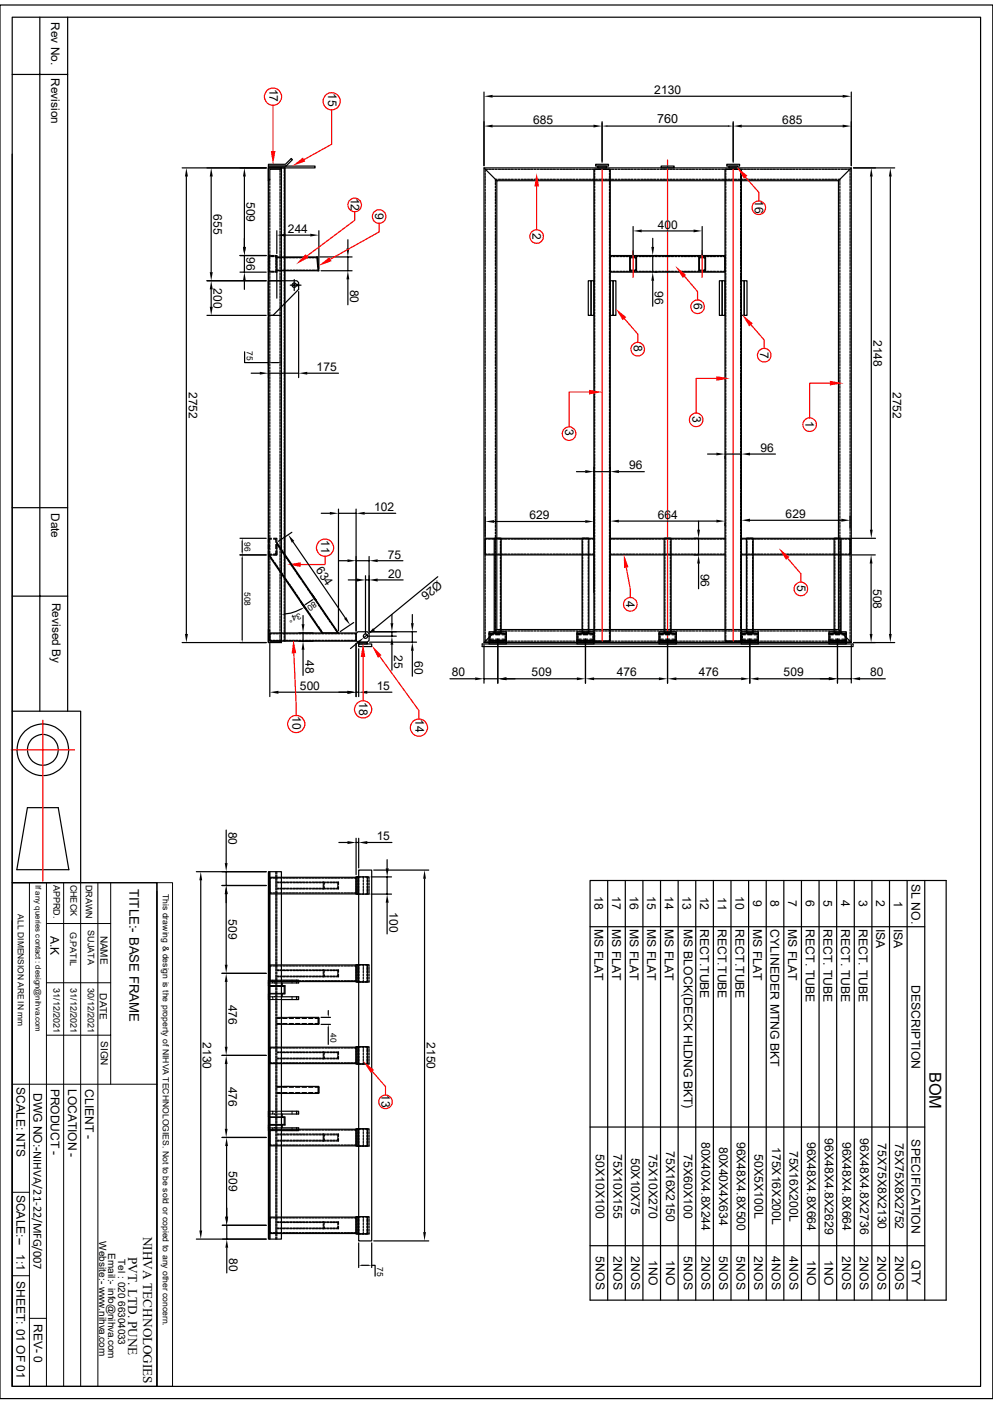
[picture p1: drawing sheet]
<svg xmlns="http://www.w3.org/2000/svg" width="210mm" height="297mm" viewBox="0 0 210 297" stroke-linecap="round" stroke-linejoin="round" font-family="sans-serif">
<defs><g id="words">
<text font-size="3.5" x="196.6" y="226.7" transform="rotate(90 196.6 226.7)">BOM</text>
<g font-size="2.8">
<text x="27.4" y="188" transform="rotate(90 27.4 188)">TITLE:- BASE FRAME</text>
<text x="30.3" y="261.6" transform="rotate(90 30.3 261.6)">NIHVA TECHNOLOGIES</text>
<text x="27.1" y="265.9" transform="rotate(90 27.1 265.9)">PVT. LTD. PUNE</text>
</g>
<text font-size="2.7" x="139" y="26">760</text>
<g font-size="2.6">
<text x="125.7" y="189.6" transform="rotate(90 125.7 189.6)">18</text>
<text x="129.5" y="189.6" transform="rotate(90 129.5 189.6)">17</text>
<text x="133.2" y="189.6" transform="rotate(90 133.2 189.6)">16</text>
<text x="136.9" y="189.6" transform="rotate(90 136.9 189.6)">15</text>
<text x="140.6" y="189.6" transform="rotate(90 140.6 189.6)">14</text>
<text x="144.4" y="189.6" transform="rotate(90 144.4 189.6)">13</text>
<text x="148.1" y="189.7" transform="rotate(90 148.1 189.7)">12</text>
<text x="151.8" y="189.8" transform="rotate(90 151.8 189.8)">11</text>
<text x="155.5" y="189.6" transform="rotate(90 155.5 189.6)">10</text>
<text x="159.3" y="190.4" transform="rotate(90 159.3 190.4)">9</text>
<text x="163" y="190.4" transform="rotate(90 163 190.4)">8</text>
<text x="166.7" y="190.4" transform="rotate(90 166.7 190.4)">7</text>
<text x="170.4" y="190.5" transform="rotate(90 170.4 190.5)">6</text>
<text x="174.2" y="190.4" transform="rotate(90 174.2 190.4)">5</text>
<text x="177.9" y="190.5" transform="rotate(90 177.9 190.5)">4</text>
<text x="181.6" y="190.4" transform="rotate(90 181.6 190.4)">3</text>
<text x="185.3" y="190.5" transform="rotate(90 185.3 190.5)">2</text>
<text x="189.1" y="190.5" transform="rotate(90 189.1 190.5)">1</text>
<text x="192.8" y="186.9" transform="rotate(90 192.8 186.9)">SL NO.</text>
<text x="125.7" y="196.5" transform="rotate(90 125.7 196.5)">MS FLAT</text>
<text x="129.5" y="196.5" transform="rotate(90 129.5 196.5)">MS FLAT</text>
<text x="133.2" y="196.5" transform="rotate(90 133.2 196.5)">MS FLAT</text>
<text x="136.9" y="196.5" transform="rotate(90 136.9 196.5)">MS FLAT</text>
<text x="140.6" y="196.5" transform="rotate(90 140.6 196.5)">MS FLAT</text>
<text x="144.6" y="196.5" transform="rotate(90 144.6 196.5)">MS BLOCK(DECK HLDNG BKT)</text>
<text x="148.1" y="196.5" transform="rotate(90 148.1 196.5)">RECT.TUBE</text>
<text x="151.8" y="196.5" transform="rotate(90 151.8 196.5)">RECT.TUBE</text>
<text x="155.5" y="196.5" transform="rotate(90 155.5 196.5)">RECT.TUBE</text>
<text x="159.3" y="196.5" transform="rotate(90 159.3 196.5)">MS FLAT</text>
<text x="163" y="196.6" transform="rotate(90 163 196.6)">CYLINEDER MTNG BKT</text>
<text x="166.7" y="196.5" transform="rotate(90 166.7 196.5)">MS FLAT</text>
<text x="170.4" y="196.5" transform="rotate(90 170.4 196.5)">RECT. TUBE</text>
<text x="174.2" y="196.5" transform="rotate(90 174.2 196.5)">RECT. TUBE</text>
<text x="177.9" y="196.5" transform="rotate(90 177.9 196.5)">RECT. TUBE</text>
<text x="181.6" y="196.5" transform="rotate(90 181.6 196.5)">RECT. TUBE</text>
<text x="185.3" y="196.4" transform="rotate(90 185.3 196.4)">ISA</text>
<text x="189.1" y="196.4" transform="rotate(90 189.1 196.4)">ISA</text>
<text x="192.8" y="208.4" transform="rotate(90 192.8 208.4)">DESCRIPTION</text>
<text x="126" y="244.2" transform="rotate(90 126 244.2)">50X10X100</text>
<text x="129.8" y="244.2" transform="rotate(90 129.8 244.2)">75X10X155</text>
<text x="133.5" y="244.9" transform="rotate(90 133.5 244.9)">50X10X75</text>
<text x="137.2" y="244.2" transform="rotate(90 137.2 244.2)">75X10X270</text>
<text x="140.9" y="243.5" transform="rotate(90 140.9 243.5)">75X16X2150</text>
<text x="144.7" y="244.2" transform="rotate(90 144.7 244.2)">75X60X100</text>
<text x="148.4" y="241.5" transform="rotate(90 148.4 241.5)">80X40X4.8X244</text>
<text x="152.1" y="242.6" transform="rotate(90 152.1 242.6)">80X40X4X634</text>
<text x="155.8" y="241.5" transform="rotate(90 155.8 241.5)">96X48X4.8X500</text>
<text x="159.6" y="244.2" transform="rotate(90 159.6 244.2)">50X5X100L</text>
<text x="163.3" y="242.6" transform="rotate(90 163.3 242.6)">175X16X200L</text>
<text x="167" y="243.4" transform="rotate(90 167 243.4)">75X16X200L</text>
<text x="170.7" y="241.5" transform="rotate(90 170.7 241.5)">96X48X4.8X664</text>
<text x="174.5" y="240.8" transform="rotate(90 174.5 240.8)">96X48X4.8X2629</text>
<text x="178.2" y="241.5" transform="rotate(90 178.2 241.5)">96X48X4.8X664</text>
<text x="181.9" y="240.8" transform="rotate(90 181.9 240.8)">96X48X4.8X2736</text>
<text x="185.6" y="241.8" transform="rotate(90 185.6 241.8)">75X75X8X2130</text>
<text x="189.4" y="241.8" transform="rotate(90 189.4 241.8)">75X75X8X2752</text>
<text x="192.8" y="241" transform="rotate(90 192.8 241)">SPECIFICATION</text>
<text x="126" y="265.8" transform="rotate(90 126 265.8)">5NOS</text>
<text x="129.8" y="265.8" transform="rotate(90 129.8 265.8)">2NOS</text>
<text x="133.5" y="265.8" transform="rotate(90 133.5 265.8)">2NOS</text>
<text x="137.2" y="266.5" transform="rotate(90 137.2 266.5)">1NO</text>
<text x="140.9" y="266.5" transform="rotate(90 140.9 266.5)">1NO</text>
<text x="144.7" y="265.8" transform="rotate(90 144.7 265.8)">5NOS</text>
<text x="148.4" y="265.8" transform="rotate(90 148.4 265.8)">2NOS</text>
<text x="152.1" y="265.8" transform="rotate(90 152.1 265.8)">5NOS</text>
<text x="155.8" y="265.8" transform="rotate(90 155.8 265.8)">5NOS</text>
<text x="159.5" y="265.8" transform="rotate(90 159.5 265.8)">2NOS</text>
<text x="163.2" y="265.8" transform="rotate(90 163.2 265.8)">4NOS</text>
<text x="167" y="265.8" transform="rotate(90 167 265.8)">4NOS</text>
<text x="170.7" y="266.5" transform="rotate(90 170.7 266.5)">1NO</text>
<text x="174.4" y="266.5" transform="rotate(90 174.4 266.5)">1NO</text>
<text x="178.1" y="265.8" transform="rotate(90 178.1 265.8)">2NOS</text>
<text x="181.9" y="265.8" transform="rotate(90 181.9 265.8)">2NOS</text>
<text x="185.6" y="265.8" transform="rotate(90 185.6 265.8)">2NOS</text>
<text x="189.3" y="265.8" transform="rotate(90 189.3 265.8)">2NOS</text>
<text x="192.8" y="266.6" transform="rotate(90 192.8 266.6)">QTY</text>
</g>
<g font-size="2.5">
<text x="10.8" y="4.7" transform="rotate(90 10.8 4.7)">Rev No.</text>
<text x="10.8" y="16.6" transform="rotate(90 10.8 16.6)">Revision</text>
<text x="57" y="18.8" transform="rotate(90 57 18.8)">17</text>
<text x="69.4" y="19.7" transform="rotate(90 69.4 19.7)">15</text>
<text x="138.4" y="19.9">2130</text>
<text x="112.7" y="26.2">685</text>
<text x="165.4" y="26.2">685</text>
<text x="74.2" y="41.8" transform="rotate(90 74.2 41.8)">12</text>
<text x="45.2" y="45.3" transform="rotate(90 45.2 45.3)">655</text>
<text x="52.2" y="42.7" transform="rotate(90 52.2 42.7)">509</text>
<text x="79.3" y="45" transform="rotate(90 79.3 45)">9</text>
<text x="159.6" y="42.3" transform="rotate(90 159.6 42.3)">16</text>
<text x="60.9" y="49.3">244</text>
<text x="112.6" y="49.3" transform="rotate(90 112.6 49.3)">2</text>
<text x="139.1" y="48.3">400</text>
<text x="52.2" y="54.4" transform="rotate(90 52.2 54.4)">96</text>
<text x="45.2" y="61" transform="rotate(90 45.2 61)">200</text>
<text x="74" y="61.3" transform="rotate(90 74 61.3)">80</text>
<text x="138.5" y="61.6" transform="rotate(90 138.5 61.6)">96</text>
<text x="146.7" y="64.1" transform="rotate(90 146.7 64.1)">6</text>
<text x="184.7" y="71.9" transform="rotate(90 184.7 71.9)">2148</text>
<text x="134" y="73.1" transform="rotate(90 134 73.1)">8</text>
<text x="160.8" y="74.4" transform="rotate(90 160.8 74.4)">7</text>
<text x="39.9" y="82.9" transform="rotate(90 39.9 82.9)">2752</text>
<text x="67" y="78.4">175</text>
<text x="188.8" y="82.9" transform="rotate(90 188.8 82.9)">2752</text>
<text x="146.4" y="88" transform="rotate(90 146.4 88)">3</text>
<text x="170.4" y="89.1" transform="rotate(90 170.4 89.1)">1</text>
<text x="119.5" y="90.8" transform="rotate(90 119.5 90.8)">3</text>
<text x="160.8" y="95.6">96</text>
<text x="133.1" y="99.3">96</text>
<text x="10.8" y="108.5" transform="rotate(90 10.8 108.5)">Date</text>
<text x="79.1" y="108.1">102</text>
<text x="112" y="109.9">629</text>
<text x="139.1" y="109.8">664</text>
<text x="166.2" y="109.6">629</text>
<text x="67.9" y="114.2" transform="rotate(90 67.9 114.2)">11</text>
<text x="82" y="118.2">75</text>
<text x="66.7" y="120.7" transform="rotate(56 66.7 120.7)">634</text>
<text x="82.1" y="122.2">20</text>
<text x="92.6" y="122.6" transform="rotate(141 92.6 122.6)">Ø26</text>
<text x="148.2" y="121.4" transform="rotate(90 148.2 121.4)">96</text>
<text x="168.6" y="123.8" transform="rotate(90 168.6 123.8)">5</text>
<text x="184.7" y="124.5" transform="rotate(90 184.7 124.5)">508</text>
<text x="11" y="127.5" transform="rotate(90 11 127.5)">Revised By</text>
<text x="132.5" y="127.1" transform="rotate(90 132.5 127.1)">4</text>
<text x="64.6" y="139.7" transform="rotate(90 64.6 139.7)">48</text>
<text x="83.4" y="138.6" transform="rotate(90 83.4 138.6)">25</text>
<text x="87.7" y="139.9" transform="rotate(90 87.7 139.9)">60</text>
<text x="95.5" y="143.1">80</text>
<text x="112.4" y="143.1">509</text>
<text x="130.4" y="143.1">476</text>
<text x="147.8" y="143.1">476</text>
<text x="165.7" y="143.1">509</text>
<text x="184.1" y="143.1">80</text>
<text x="63.4" y="146">500</text>
<text x="75.9" y="148.5" transform="rotate(90 75.9 148.5)">18</text>
<text x="79.7" y="146">15</text>
<text x="61.9" y="151.5" transform="rotate(90 61.9 151.5)">10</text>
<text x="87.8" y="152.2" transform="rotate(90 87.8 152.2)">14</text>
<text x="48.3" y="175.9" transform="rotate(90 48.3 175.9)">80</text>
<text x="79.7" y="177.8">15</text>
<text x="10.7" y="198" transform="rotate(90 10.7 198)">A.K</text>
<text x="48.3" y="194.5" transform="rotate(90 48.3 194.5)">509</text>
<text x="82.4" y="193" transform="rotate(90 82.4 193)">100</text>
<text x="48.3" y="212.5" transform="rotate(90 48.3 212.5)">476</text>
<text x="42.9" y="220.5" transform="rotate(90 42.9 220.5)">2130</text>
<text x="90.3" y="220.5" transform="rotate(90 90.3 220.5)">2150</text>
<text x="3.5" y="230" transform="rotate(90 3.5 230)">SCALE: NTS</text>
<text x="7.1" y="231.2" transform="rotate(90 7.1 231.2)">DWG NO:-NIHVA/21-22/MFG/007</text>
<text x="10.8" y="230.3" transform="rotate(90 10.8 230.3)">PRODUCT -</text>
<text x="14.4" y="230.3" transform="rotate(90 14.4 230.3)">LOCATION -</text>
<text x="18" y="230.4" transform="rotate(90 18 230.4)">CLIENT -</text>
<text x="48.3" y="229.9" transform="rotate(90 48.3 229.9)">476</text>
<text x="80.7" y="231.5" transform="rotate(90 80.7 231.5)">13</text>
<text x="48.4" y="247.8" transform="rotate(90 48.4 247.8)">509</text>
<text x="3.5" y="252.7" transform="rotate(90 3.5 252.7)">SCALE:--</text>
<text x="3.5" y="265.3" transform="rotate(90 3.5 265.3)">1:1</text>
<text x="48.5" y="266.1" transform="rotate(90 48.5 266.1)">80</text>
<text x="3.5" y="271" transform="rotate(90 3.5 271)">SHEET: 01 OF 01</text>
<text x="7.2" y="280" transform="rotate(90 7.2 280)">REV- 0</text>
</g>
<g font-size="2.1">
<text x="21.3" y="197.9" transform="rotate(90 21.3 197.9)">NAME</text>
<text x="21.1" y="210.1" transform="rotate(90 21.1 210.1)">DATE</text>
<text x="21.3" y="220.2" transform="rotate(90 21.3 220.2)">SIGN</text>
<text x="21" y="262.6" transform="rotate(90 21 262.6)">Website:- www.nihva.com</text>
<text x="22.9" y="265" transform="rotate(90 22.9 265)">Email:- info@nihva.com</text>
<text x="25" y="266.3" transform="rotate(90 25 266.3)">Tel : 020 66304033</text>
</g>
<g font-size="1.9">
<text x="11.3" y="187.2" transform="rotate(90 11.3 187.2)">APPRD.</text>
<text x="14.9" y="187.1" transform="rotate(90 14.9 187.1)">CHECK</text>
<text x="18.1" y="187.2" transform="rotate(90 18.1 187.2)">DRAWN</text>
<text x="14.8" y="197.1" transform="rotate(90 14.8 197.1)">G.PATIL</text>
<text x="18.5" y="196.8" transform="rotate(90 18.5 196.8)">SUJATA</text>
<text x="11.3" y="209" transform="rotate(90 11.3 209)">31/12/2021</text>
<text x="14.9" y="209" transform="rotate(90 14.9 209)">31/12/2021</text>
<text x="18.5" y="209" transform="rotate(90 18.5 209)">30/12/2021</text>
</g>
<g font-size="1.8">
<text x="52.2" y="74.3" transform="rotate(90 52.2 74.3)">75</text>
<text x="51.7" y="114.6" transform="rotate(90 51.7 114.6)">96</text>
<text x="51.7" y="125.2" transform="rotate(90 51.7 125.2)">508</text>
<text x="63.5" y="129.7" transform="rotate(163 63.5 129.7)">34°</text>
<text x="66.5" y="127.2" transform="rotate(146 66.5 127.2)">80</text>
<text x="34.5" y="189.1" transform="rotate(90 34.5 189.1)">This drawing &amp; design is the property of NIHVA TECHNOLOGIES. Not to be sold or copied to any other concern.</text>
<text x="3.8" y="193.4" transform="rotate(90 3.8 193.4)">ALL DIMENSION ARE IN mm</text>
<text x="69.9" y="218.6" transform="rotate(90 69.9 218.6)">40</text>
<text x="79.8" y="268.1" transform="rotate(90 79.8 268.1)">75</text>
</g>
<text font-size="1.7" x="7.5" y="187.2" transform="rotate(90 7.5 187.2)">If any queries contact : design@nihva.com</text>
</g></defs>
<g fill="none" stroke="#000" stroke-width=".25">
<path d="M0 1.1h210v294.8h-210zM2.6 3.6h204.8v289.7h-204.8zM2.6 15.7h11.7M8.4 3.6v146.9M14.3 3.6v146.9M102.4 19.5v15.6M180 19.5v15.6M2.6 32.6v117.9h14.5v36.2M43.8 35.5h12.5M44.7 37.3v20.3M56.8 35.1h9.8v.4h-9.8zM56.8 38.2v-2.7h2.7v100.4h-2.7v-2.7"/>
<path d="M56.8 34.8h3.6l1.2-1.3 .2 .3-1.4 1.3h-3.6zM57 37.9l-.2 .3M57.1 38.6v.5M57.1 39.3v.5M59.2 35.8h-2.1v2.6M59.2 35.8v.6M59.2 36.6v.4M59.2 37.3v.4M59.2 37.9v.5M59.2 38.6v.5M59.2 39.3v.5M59.5 35.5l-.3 .3"/>
<path d="M60.1 35.5v.4M60.1 36.1v.4M60.1 36.8v.4M60.1 37.5v.4M60.1 38.1v.5M60.1 38.8v.5M60.1 39.5v.5M102.4 35.5l2.7 2.7M102.4 35.5h77.6v100.4h-77.6zM102.6 36.6v.4M102.6 37.3v.4M102.6 37.9v.5"/>
<path d="M102.6 38.6v.5M102.6 39.3v.5M103.1 35.8h-.5v.6M103.3 35.8h.5M104 35.8h.5M104.2 20.4h74M104.2 26.7h21.3M104.7 35.8h.5M104.8 38.6v.5M104.8 39.3v.5M105.1 38.2h72.2v95h-72.2zM105.2 37.9h-.4v.5"/>
<path d="M105.4 35.8h.5M105.4 37.9h.5M106.1 35.8h.5M106.1 37.9h.5M106.8 35.8h.4M106.8 37.9h.4M107.4 35.8h.5M107.4 37.9h.5M108.1 35.8h.5M108.1 37.9h.5M108.8 35.8h.5M108.8 37.9h.5"/>
<path d="M109.5 35.8h.4M109.5 37.9h.4M110.2 35.8h.5M110.2 37.9h.5M110.9 35.8h.4M110.9 37.9h.4M111.5 35.8h.5M111.5 37.9h.5M112.2 35.8h.5M112.2 37.9h.5M112.9 35.8h.5M112.9 37.9h.5"/>
<path d="M113.6 35.8h.4M113.6 37.9h.4M114.3 35.8h.5M114.3 37.9h.5M115 35.8h.4M115 37.9h.4M115.7 35.8h.4M115.7 37.9h.4M116.3 35.8h.5M116.3 37.9h.5M117 35.8h.5M117 37.9h.5"/>
<path d="M117.7 35.8h.5M117.7 37.9h.5M118.4 35.8h.5M118.4 37.9h.5M119.1 35.8h.4M119.1 37.9h.4M119.8 35.8h.4M119.8 37.9h.4M120.4 35.8h.5M120.4 37.9h.5M121.1 35.8h.5M121.1 37.9h.5"/>
<path d="M121.8 35.8h.5M121.8 37.9h.5M122.5 35.8h.5M122.5 37.9h.5M123.2 35.8h.5M123.2 37.9h.5M123.9 35.8h.4M123.9 37.9h.4M124.5 35.8h.5M124.5 37.9h.5M125.2 35.8h.5M125.2 37.9h.5"/>
<path d="M125.6 35.8h3.5v99.8h-3.5zM125.8 36.6v.4M125.8 37.3v.4M125.8 37.9v.5M125.8 38.6v.5M125.8 39.3v.5M125.9 35.8h2.5M125.9 37.9h.5M126 34.8h2.7v.3h-2.7zM126.2 35.8h-.4v.6M126.4 35.1h1.9v.4h-1.9zM126.6 37.9h.5"/>
<path d="M127.3 37.9h.5M127.3 25.7v8.6M128 37.9h.4M128.4 26.7h25.6M128.5 35.8h.4v.6M128.7 35.8h.4M128.7 37.9h.4M128.9 36.6v.4M128.9 37.3v.4M128.9 37.9v.5M128.9 38.6v.5M128.9 39.3v.5"/>
<path d="M129.3 35.8h.5M129.3 37.9h.5M130 35.8h.5M130 37.9h.5M130.7 35.8h.4M130.7 37.9h.4M131.4 35.8h.5M131.4 37.9h.5M132.1 35.8h.4M132.1 37.9h.4M132.8 35.8h.4M132.8 37.9h.4"/>
<path d="M133.4 35.8h.5M133.4 37.9h.5M134.2 35.8h.4M134.2 37.9h.4M134.8 35.8h.5M134.8 37.9h.5M135.5 35.8h.5M135.5 37.9h.5M136.2 35.8h.5M136.2 37.9h.5M136.9 35.8h.4M136.9 37.9h.4"/>
<path d="M137.5 35.8h.5M137.5 37.9h.5M138.2 35.8h.5M138.2 37.9h.5M138.9 35.8h.5M138.9 37.9h.5M139.6 35.8h.5M139.6 37.9h.5M140.3 35.8h.5M140.3 37.9h.5M141 37.9h.4M141 35.8h.4"/>
<path d="M141.6 35.8h.5M141.6 37.9h.5M142.3 35.8h.5M142.3 37.9h.5M143 35.8h.5M143 37.9h.5M143.7 35.8h.5M143.7 37.9h.5M144.4 35.8h.5M144.4 37.9h.5M145.1 35.8h.4M145.1 37.9h.4"/>
<path d="M145.8 37.9h.4M145.8 35.8h.4M146.4 37.9h.5M146.4 35.8h.5M147.2 37.9h.4M147.2 35.8h.4M147.8 35.8h.5M147.8 37.9h.5M148.5 35.8h.5M148.5 37.9h.5M149.2 35.8h.4M149.2 37.9h.4"/>
<path d="M149.9 35.8h.4M149.9 37.9h.4M150.5 35.8h.5M150.5 37.9h.5M151.3 35.8h.4M151.3 37.9h.4M151.9 35.8h.5M151.9 37.9h.5M152.6 37.9h.5M152.6 35.8h.5M153.3 35.8h.5M153.3 37.9h.5"/>
<path d="M153.3 35.8h3.5v99.8h-3.5zM153.5 36.6v.4M153.5 37.3v.4M153.5 37.9v.5M153.5 38.6v.5M153.5 39.3v.5M153.7 34.8h2.7v.3h-2.7zM153.9 35.8h-.4v.6M154 35.8h2.5M154 37.9h.4M154.1 35.1h1.9v.4h-1.9zM154.6 37.9h.5"/>
<path d="M155.1 25.7v8.6M155.3 37.9h.5M156 37.9h.5M156.2 35.8h.4v.6M156.6 36.6v.4M156.6 37.3v.4M156.6 37.9v.5M156.6 38.6v.5M156.6 39.3v.5M156.7 35.8h.5M156.7 37.9h.5M156.9 26.7h21.3"/>
<path d="M157.4 37.9h.5M157.4 35.8h.5M158.1 37.9h.4M158.1 35.8h.4M158.7 35.8h.5M158.7 37.9h.5M159.4 35.8h.5M159.4 37.9h.5M160.1 35.8h.5M160.1 37.9h.5M160.8 35.8h.5M160.8 37.9h.5"/>
<path d="M161.5 35.8h.5M161.5 37.9h.5M162.2 35.8h.4M162.2 37.9h.4M162.9 37.9h.4M162.9 35.8h.4M163.5 37.9h.5M163.5 35.8h.5M164.3 37.9h.4M164.3 35.8h.4M164.9 35.8h.5M164.9 37.9h.5"/>
<path d="M165.6 35.8h.5M165.6 37.9h.5M166.3 35.8h.5M166.3 37.9h.5M167 35.8h.4M167 37.9h.4M167.6 35.8h.5M167.6 37.9h.5M168.4 35.8h.4M168.4 37.9h.4M169 37.9h.5M169 35.8h.5"/>
<path d="M169.7 37.9h.5M169.7 35.8h.5M170.4 35.8h.5M170.4 37.9h.5M171.1 35.8h.4M171.1 37.9h.4M171.7 35.8h.5M171.7 37.9h.5M172.5 35.8h.4M172.5 37.9h.4M173.1 35.8h.5M173.1 37.9h.5"/>
<path d="M173.8 35.8h.5M173.8 37.9h.5M174.5 35.8h.5M174.5 37.9h.5M175.2 35.8h.4M175.2 37.9h.4M175.9 35.8h.4M175.9 37.9h.4M176.5 37.9h.5M176.5 35.8h.5M177.2 35.8h.5M177.2 37.9h.4v.5"/>
<path d="M177.6 38.6v.5M177.6 39.3v.5M177.9 35.8h.5M178.6 35.8h.5M179.3 35.8h.5v.6M179.8 36.6v.4M179.8 37.3v.4M179.8 37.9v.5M179.8 38.6v.5M179.8 39.3v.5M180 35.5l-2.7 2.7M43.8 59.4h12.5"/>
<path d="M50.8 57.6h5.5M50.8 54.1h5.5M51.7 50.4v1.8M51.7 54.1v3.5M51.7 59.4v1.8M56.8 57.3v.3h.4M56.9 57v.4h.3M56.9 54.9v.5M56.9 55.6v.4M56.9 56.3v.4M57.1 40v.4M57.1 40.7v.4"/>
<path d="M57.1 41.4v.4M57.1 42v.5M57.1 42.7v.5M57.1 43.4v.5M57.1 44.1v.4M57.1 44.8v.5M57.1 45.5v.4M57.1 46.1v.5M57.1 46.8v.5M57.1 47.5v.5M57.1 48.2v.4M57.1 48.9v.5"/>
<path d="M57.1 49.6v.4M57.1 50.2v.5M57.1 50.9v.5M57.1 51.6v.5M57.1 52.3v.4M57.1 53v.5M57.1 53.7v.4M57.1 54.4v.4M57.1 55v.5M57.1 55.7v.5M57.1 56.4v.5M57.1 57.1v.4"/>
<path d="M57.1 57.8v.5M57.1 58.5v.4M57.1 59.1v.5M57.1 59.8v.5M57.2 54.1h-.4v.3M57.2 54.3h-.3v.4M57.4 57.6h.5M57.4 54.1h.5M57.4 57.4h.5M57.4 54.3h.5M58.1 54.1h.4v.3h8.5l.3 2.9h-8.8M58.1 54.3h.2v.4"/>
<path d="M58.3 54.9v.5M58.3 55.6v.4M58.3 56.3v.4M58.3 57v.4h-.2M58.5 54.6v.4M58.5 55.2v.5M58.5 55.9v.5M58.5 56.6v.5M58.5 57.1h.5M58.5 54.5h.4M58.5 48.8v4.8M58.5 57.3v.3h-.4"/>
<path d="M59.1 54.5h.5M59.2 57.1h.5M59.2 40v.4M59.2 40.7v.4M59.2 41.4v.4M59.2 42v.5M59.2 42.7v.5M59.2 43.4v.5M59.2 44.1v.4M59.2 44.8v.5M59.2 45.5v.4M59.2 46.1v.5"/>
<path d="M59.2 46.8v.5M59.2 47.5v.5M59.2 48.2v.4M59.2 48.9v.5M59.2 49.6v.4M59.2 50.2v.5M59.2 50.9v.5M59.2 51.6v.5M59.2 52.3v.4M59.2 53v.5M59.2 53.7v.4M59.2 54.4v.4"/>
<path d="M59.2 55v.5M59.2 55.7v.5M59.2 56.4v.5M59.2 57.1v.4M59.2 57.8v.5M59.2 58.5v.4M59.2 59.1v.5M59.2 59.8v.5M59.8 54.5h.5M59.9 57.1h.5M60.1 40.2v.4M60.1 40.9v.4"/>
<path d="M60.1 41.6v.4M60.1 42.2v.5M60.1 42.9v.5M60.1 43.6v.5M60.1 44.3v.4M60.1 45v.4M60.1 45.7v.4M60.1 46.4v.4M60.1 47v.5M60.1 47.7v.5M60.1 48.4v.5M60.1 49.1v.4"/>
<path d="M60.1 49.8v.4M60.1 50.5v.4M60.1 51.1v.5M60.1 51.8v.5M60.1 52.5v.5M60.1 53.2v.4M60.1 53.9v.4M60.1 54.6v.4M60.1 55.2v.5M60.1 55.9v.5M60.1 56.6v.5M60.1 57.3v.4"/>
<path d="M60.1 58v.4M60.1 58.7v.4M60.1 59.4v.4M60.4 49.7h5.2M60.5 54.5h.5M60.6 57.1h.4M61.2 54.5h.4M61.3 57.1h.4M61.8 54.5h.5M62 57.1h.4M62.5 54.5h.5M62.7 57.1h.4"/>
<path d="M63.2 54.5h.5M63.3 57.1h.5M63.9 54.5h.5M64 57.1h.5M64.6 54.5h.5M64.7 57.1h.5M65.3 54.5h.4M65.4 57.1h.4M66 54.5h.4M66.1 57.1h.4M66.6 54.5h.4M66.8 57.1h.4"/>
<path d="M67.2 54.4l.2 2.9M67.4 48.8v8M67.6 54.4h6.9M67.9 57.3h6.6M73.6 50.7v1.8M73.6 54.4v2.9M73.6 59.1v5.4M102.6 40v.4M102.6 40.7v.4M102.6 41.4v.4M102.6 42v.5M102.6 42.7v.5"/>
<path d="M102.6 43.4v.5M102.6 44.1v.4M102.6 44.8v.5M102.6 45.5v.4M102.6 46.1v.5M102.6 46.8v.5M102.6 47.5v.5M102.6 48.2v.4M102.6 48.9v.5M102.6 49.6v.4M102.6 50.2v.5M102.6 50.9v.5"/>
<path d="M102.6 51.6v.5M102.6 52.3v.4M102.6 53v.5M102.6 53.7v.4M102.6 54.4v.4M102.6 55v.5M102.6 55.7v.5M102.6 56.4v.5M102.6 57.1v.4M102.6 57.8v.5M102.6 58.5v.4M102.6 59.1v.5"/>
<path d="M102.6 59.8v.5M104.8 40v.4M104.8 40.7v.4M104.8 41.4v.4M104.8 42v.5M104.8 42.7v.5M104.8 43.4v.5M104.8 44.1v.4M104.8 44.8v.5M104.8 45.5v.4M104.8 46.1v.5M104.8 46.8v.5"/>
<path d="M104.8 47.5v.5M104.8 48.2v.4M104.8 48.9v.5M104.8 49.6v.4M104.8 50.2v.5M104.8 50.9v.5M104.8 51.6v.5M104.8 52.3v.4M104.8 53v.5M104.8 53.7v.4M104.8 54.4v.4M104.8 55v.5"/>
<path d="M104.8 55.7v.5M104.8 56.4v.5M104.8 57.1v.4M104.8 57.8v.5M104.8 58.5v.4M104.8 59.1v.5M104.8 59.8v.5M124.4 59.4h.6v7.3h-.6zM125 59.4h.6v7.3h-.6zM125.8 40v.4M125.8 40.7v.4M125.8 41.4v.4"/>
<path d="M125.8 42v.5M125.8 42.7v.5M125.8 43.4v.5M125.8 44.1v.4M125.8 44.8v.5M125.8 45.5v.4M125.8 46.1v.5M125.8 46.8v.5M125.8 47.5v.5M125.8 48.2v.4M125.8 48.9v.5M125.8 49.6v.4"/>
<path d="M125.8 50.2v.5M125.8 50.9v.5M125.8 51.6v.5M125.8 52.3v.4M125.8 53v.5M125.8 53.7v.4M125.8 54.4v.4M125.8 55v.5M125.8 55.7v.5M125.8 56.4v.5M125.8 57.1v.4M125.8 57.8v.5"/>
<path d="M125.8 58.5v.4M125.8 59.1v.5M125.8 59.8v.5M128.9 40v.4M128.9 40.7v.4M128.9 41.4v.4M128.9 42v.5M128.9 42.7v.5M128.9 43.4v.5M128.9 44.1v.4M128.9 44.8v.5M128.9 45.5v.4"/>
<path d="M128.9 46.1v.5M128.9 46.8v.5M128.9 47.5v.5M128.9 48.2v.4M128.9 48.9v.5M128.9 49.6v.4M128.9 50.2v.5M128.9 50.9v.5M128.9 51.6v.5M128.9 52.3v.4M128.9 53v.5M128.9 53.7v.4"/>
<path d="M128.9 54.4v.4M128.9 55v.5M128.9 55.7v.5M128.9 56.4v.5M128.9 57.1v.4M128.9 57.8v.5M128.9 58.5v.4M128.9 59.1v.5M128.9 59.8v.5M129.1 54.1h24.2v3.5h-24.2zM129.1 59.4h.6v7.3h-.6zM129.1 57v.4h.4"/>
<path d="M129.1 54.9v.5M129.1 55.6v.4M129.1 56.3v.4M129.5 54.3h-.4v.4M129.7 59.4h.6v7.3h-.6zM129.7 54.3h.4M129.7 57.4h.4M130.4 54.3h.4M130.4 57.4h.4M131.1 54.3h.4M131.1 57.4h.4M131.7 54.3h.5"/>
<path d="M131.7 57.4h.5M132.4 54.3h.5M132.4 57.4h.5M133.1 54.3h.5M133.1 57.4h.5M133.2 54.4h1.4v2.9h-1.4zM133.3 54.5h1.2v2.6h-1.2zM133.8 54.3h.4M133.8 57.4h.4M133.9 47.9v6M134.5 54.3h.4M134.5 57.4h.4"/>
<path d="M135.2 54.3h.4M135.2 57.4h.4M135.7 48.9h11M135.8 54.3h.5M135.8 57.4h.5M136.5 54.3h.5M136.5 57.4h.5M137.2 54.3h.5M137.2 57.4h.5M137.9 54.3h.4M137.9 57.4h.4M138.6 54.3h.4"/>
<path d="M138.6 57.4h.4M139.3 54.3h.4M139.3 57.4h.4M140 54.3h.4M140 57.4h.4M140.6 54.3h.5M140.6 57.4h.5M141.3 54.3h.5M141.3 57.4h.5M142 54.3h.5M142 57.4h.5M142.7 54.3h.4"/>
<path d="M142.7 57.4h.4M143.4 54.3h.4M143.4 57.4h.4M144.1 54.3h.4M144.1 57.4h.4M144.7 54.3h.5M144.7 57.4h.5M145.4 54.3h.5M145.4 57.4h.5M146.1 54.3h.5M146.1 57.4h.5M146.8 54.3h.4"/>
<path d="M146.8 57.4h.4M147.5 54.3h.4M147.5 57.4h.4M147.8 54.4h1.4v2.9h-1.4zM147.9 54.5h1.2v2.6h-1.2zM148.2 54.3h.4M148.2 57.4h.4M148.5 47.9v6M148.8 54.3h.5M148.8 57.4h.5M149.5 54.3h.5M149.5 57.4h.5"/>
<path d="M150.2 54.3h.5M150.2 57.4h.5M150.9 54.3h.4M150.9 57.4h.4M151.6 54.3h.4M151.6 57.4h.4M152.1 59.4h.6v7.3h-.6zM152.3 54.3h.4M152.3 57.4h.4M152.7 59.4h.6v7.3h-.6zM153 54.3h.3v.4M153.3 57v.4h-.3"/>
<path d="M153.3 54.9v.5M153.3 55.6v.4M153.3 56.3v.4M153.5 40v.4M153.5 40.7v.4M153.5 41.4v.4M153.5 42v.5M153.5 42.7v.5M153.5 43.4v.5M153.5 44.1v.4M153.5 44.8v.5M153.5 45.5v.4"/>
<path d="M153.5 46.1v.5M153.5 46.8v.5M153.5 47.5v.5M153.5 48.2v.4M153.5 48.9v.5M153.5 49.6v.4M153.5 50.2v.5M153.5 50.9v.5M153.5 51.6v.5M153.5 52.3v.4M153.5 53v.5M153.5 53.7v.4"/>
<path d="M153.5 54.4v.4M153.5 55v.5M153.5 55.7v.5M153.5 56.4v.5M153.5 57.1v.4M153.5 57.8v.5M153.5 58.5v.4M153.5 59.1v.5M153.5 59.8v.5M156.6 40v.4M156.6 40.7v.4M156.6 41.4v.4"/>
<path d="M156.6 42v.5M156.6 42.7v.5M156.6 43.4v.5M156.6 44.1v.4M156.6 44.8v.5M156.6 45.5v.4M156.6 46.1v.5M156.6 46.8v.5M156.6 47.5v.5M156.6 48.2v.4M156.6 48.9v.5M156.6 49.6v.4"/>
<path d="M156.6 50.2v.5M156.6 50.9v.5M156.6 51.6v.5M156.6 52.3v.4M156.6 53v.5M156.6 53.7v.4M156.6 54.4v.4M156.6 55v.5M156.6 55.7v.5M156.6 56.4v.5M156.6 57.1v.4M156.6 57.8v.5"/>
<path d="M156.6 58.5v.4M156.6 59.1v.5M156.6 59.8v.5M156.8 59.4h.6v7.3h-.6zM157.4 59.4h.6v7.3h-.6zM177.6 40v.4M177.6 40.7v.4M177.6 41.4v.4M177.6 42v.5M177.6 42.7v.5M177.6 43.4v.5M177.6 44.1v.4"/>
<path d="M177.6 44.8v.5M177.6 45.5v.4M177.6 46.1v.5M177.6 46.8v.5M177.6 47.5v.5M177.6 48.2v.4M177.6 48.9v.5M177.6 49.6v.4M177.6 50.2v.5M177.6 50.9v.5M177.6 51.6v.5M177.6 52.3v.4"/>
<path d="M177.6 53v.5M177.6 53.7v.4M177.6 54.4v.4M177.6 55v.5M177.6 55.7v.5M177.6 56.4v.5M177.6 57.1v.4M177.6 57.8v.5M177.6 58.5v.4M177.6 59.1v.5M177.6 59.8v.5M179.8 40v.4"/>
<path d="M179.8 40.7v.4M179.8 41.4v.4M179.8 42v.5M179.8 42.7v.5M179.8 43.4v.5M179.8 44.1v.4M179.8 44.8v.5M179.8 45.5v.4M179.8 46.1v.5M179.8 46.8v.5M179.8 47.5v.5M179.8 48.2v.4"/>
<path d="M179.8 48.9v.5M179.8 49.6v.4M179.8 50.2v.5M179.8 50.9v.5M179.8 51.6v.5M179.8 52.3v.4M179.8 53v.5M179.8 53.7v.4M179.8 54.4v.4M179.8 55v.5M179.8 55.7v.5M179.8 56.4v.5"/>
<path d="M179.8 57.1v.4M179.8 57.8v.5M179.8 58.5v.4M179.8 59.1v.5M179.8 59.8v.5M43.8 66.7h12.5M44.7 61.2v3.7M57.1 60.5v.5M57.1 61.2v.4M57.1 61.9v.5M57.1 62.6v.4M57.1 63.2v.5"/>
<path d="M57.1 63.9v.5M57.1 64.6v.5M57.1 65.3v.4M57.1 66v.5M57.1 66.7v.4M57.1 67.4v.4M57.1 68v.5M57.1 68.7v.5M57.1 69.4v.4M57.1 70.1v.5M57.1 70.8v.4M57.1 71.5v.4"/>
<path d="M57.1 72.1v.5M57.1 72.8v.5M57.1 73.5v.5M57.1 74.2v.4M57.1 74.9v.5M57.1 75.6v.4M57.1 76.2v.5M57.1 76.9v.5M57.1 77.6v.5M57.1 78.3v.4M57.1 79v.5M57.1 79.7v.4"/>
<path d="M59.2 60.5v.5M59.2 61.2v.4M59.2 61.9v.5M59.2 62.6v.4M59.2 63.2v.5M59.2 63.9v.5M59.2 64.6v.5M59.2 65.3v.4M59.2 66v.5M59.2 66.7v.4M59.2 67.4v.4M59.2 68v.5"/>
<path d="M59.2 68.7v.5M59.2 69.4v.4M59.2 70.1v.5M59.2 70.8v.4M59.2 71.5v.4M59.2 72.1v.5M59.2 72.8v.5M59.2 73.5v.5M59.2 74.2v.4M59.2 74.9v.5M59.2 75.6v.4M59.2 76.2v.5"/>
<path d="M59.2 76.9v.5M59.2 77.6v.5M59.2 78.3v.4M59.2 79v.5M59.2 79.7v.4M60.1 60v.5M60.1 60.7v.5M60.1 61.4v.4M60.1 62.1v.4M60.1 62.8v.4M60.1 63.5v.4M60.1 64.1v.5"/>
<path d="M60.1 64.8v.5M60.1 65.5v.5M60.1 66.2v.4M60.1 66.9v.4M60.1 67.6v.4M60.1 68.2v.5M60.1 68.9v.5M60.1 69.6v.5M60.1 70.3v.4M60.1 71v.4M60.1 71.7v.4M60.1 72.3v.5"/>
<path d="M60.1 73v.5M60.1 73.7v.5M60.1 74.4v.4M60.1 75.1v.4M60.1 75.8v.4M60.1 76.5v.4M60.1 77.1v.5M60.1 77.8v.5M60.1 78.5v.5M60.1 79.2v.4M60.1 79.9v.4M102.6 60.5v.5"/>
<path d="M102.6 61.2v.4M102.6 61.9v.5M102.6 62.6v.4M102.6 63.2v.5M102.6 63.9v.5M102.6 64.6v.5M102.6 65.3v.4M102.6 66v.5M102.6 66.7v.4M102.6 67.4v.4M102.6 68v.5M102.6 68.7v.5"/>
<path d="M102.6 69.4v.5M102.6 70.1v.5M102.6 70.8v.4M102.6 71.5v.4M102.6 72.1v.5M102.6 72.8v.5M102.6 73.5v.5M102.6 74.2v.4M102.6 74.9v.5M102.6 75.6v.4M102.6 76.2v.5M102.6 76.9v.5"/>
<path d="M102.6 77.6v.5M102.6 78.3v.4M102.6 79v.5M102.6 79.7v.4M104.8 60.5v.5M104.8 61.2v.4M104.8 61.9v.5M104.8 62.6v.4M104.8 63.2v.5M104.8 63.9v.5M104.8 64.6v.5M104.8 65.3v.4"/>
<path d="M104.8 66v.5M104.8 66.7v.4M104.8 67.4v.4M104.8 68v.5M104.8 68.7v.5M104.8 69.4v.5M104.8 70.1v.5M104.8 70.8v.4M104.8 71.5v.4M104.8 72.1v.5M104.8 72.8v.5M104.8 73.5v.5"/>
<path d="M104.8 74.2v.4M104.8 74.9v.5M104.8 75.6v.4M104.8 76.2v.5M104.8 76.9v.5M104.8 77.6v.5M104.8 78.3v.4M104.8 79v.5M104.8 79.7v.4M125.8 60.5v.5M125.8 61.2v.4M125.8 61.9v.5"/>
<path d="M125.8 62.6v.4M125.8 63.2v.5M125.8 63.9v.5M125.8 64.6v.5M125.8 65.3v.4M125.8 66v.5M125.8 66.7v.4M125.8 67.4v.4M125.8 68v.5M125.8 68.7v.5M125.8 69.4v.4M125.8 70.1v.5"/>
<path d="M125.8 70.8v.4M125.8 71.5v.4M125.8 72.1v.5M125.8 72.8v.5M125.8 73.5v.5M125.8 74.2v.4M125.8 74.9v.5M125.8 75.6v.4M125.8 76.2v.5M125.8 76.9v.5M125.8 77.6v.5M125.8 78.3v.4"/>
<path d="M125.8 79v.5M125.8 79.7v.4M128.9 60.5v.5M128.9 61.2v.4M128.9 61.9v.5M128.9 62.6v.4M128.9 63.2v.5M128.9 63.9v.5M128.9 64.6v.5M128.9 65.3v.4M128.9 66v.5M128.9 66.7v.4"/>
<path d="M128.9 67.4v.4M128.9 68v.5M128.9 68.7v.5M128.9 69.4v.5M128.9 70.1v.5M128.9 70.8v.4M128.9 71.5v.4M128.9 72.1v.5M128.9 72.8v.5M128.9 73.5v.5M128.9 74.2v.4M128.9 74.9v.5"/>
<path d="M128.9 75.6v.4M128.9 76.2v.5M128.9 76.9v.5M128.9 77.6v.5M128.9 78.3v.4M128.9 79v.5M128.9 79.7v.4M153.5 60.5v.5M153.5 61.2v.4M153.5 61.9v.5M153.5 62.6v.4M153.5 63.2v.5"/>
<path d="M153.5 63.9v.5M153.5 64.6v.5M153.5 65.3v.4M153.5 66v.5M153.5 66.7v.4M153.5 67.4v.4M153.5 68v.5M153.5 68.7v.5M153.5 69.4v.5M153.5 70.1v.5M153.5 70.8v.4M153.5 71.5v.4"/>
<path d="M153.5 72.1v.5M153.5 72.8v.5M153.5 73.5v.5M153.5 74.2v.4M153.5 74.9v.5M153.5 75.6v.4M153.5 76.2v.5M153.5 76.9v.5M153.5 77.6v.5M153.5 78.3v.4M153.5 79v.5M153.5 79.7v.4"/>
<path d="M156.6 60.5v.5M156.6 61.2v.4M156.6 61.9v.5M156.6 62.6v.4M156.6 63.2v.5M156.6 63.9v.5M156.6 64.6v.5M156.6 65.3v.4M156.6 66v.5M156.6 66.7v.4M156.6 67.4v.4M156.6 68v.5"/>
<path d="M156.6 68.7v.5M156.6 69.4v.4M156.6 70.1v.5M156.6 70.8v.4M156.6 71.5v.4M156.6 72.1v.5M156.6 72.8v.5M156.6 73.5v.5M156.6 74.2v.4M156.6 74.9v.5M156.6 75.6v.4M156.6 76.2v.5"/>
<path d="M156.6 76.9v.5M156.6 77.6v.5M156.6 78.3v.4M156.6 79v.5M156.6 79.7v.4M177.6 60.5v.5M177.6 61.2v.4M177.6 61.9v.5M177.6 62.6v.4M177.6 63.2v.5M177.6 63.9v.5M177.6 64.6v.5"/>
<path d="M177.6 65.3v.4M177.6 66v.5M177.6 66.7v.4M177.6 67.4v.4M177.6 68v.5M177.6 68.7v.5M177.6 69.4v.5M177.6 70.1v.5M177.6 70.8v.4M177.6 71.5v.4M177.6 72.1v.5M177.6 72.8v.5"/>
<path d="M177.6 73.5v.5M177.6 74.2v.4M177.6 74.9v.5M177.6 75.6v.4M177.6 76.2v.5M177.6 76.9v.5M177.6 77.6v.5M177.6 78.3v.4M177.6 79v.5M177.6 79.7v.4M179.8 60.5v.5M179.8 61.2v.4"/>
<path d="M179.8 61.9v.5M179.8 62.6v.4M179.8 63.2v.5M179.8 63.9v.5M179.8 64.6v.5M179.8 65.3v.4M179.8 66v.5M179.8 66.7v.4M179.8 67.4v.4M179.8 68v.5M179.8 68.7v.5M179.8 69.4v.4"/>
<path d="M179.8 70.1v.5M179.8 70.8v.4M179.8 71.5v.4M179.8 72.1v.5M179.8 72.8v.5M179.8 73.5v.5M179.8 74.2v.4M179.8 74.9v.5M179.8 75.6v.4M179.8 76.2v.5M179.8 76.9v.5M179.8 77.6v.5"/>
<path d="M179.8 78.3v.4M179.8 79v.5M179.8 79.7v.4M57.1 80.3v.5M57.1 81v.5M57.1 81.7v.5M57.1 82.4v.4M57.1 83.1v.5M57.1 83.8v.4M57.1 84.5v.4M57.1 85.1v.5M57.1 85.8v.5"/>
<path d="M57.1 86.5v.5M57.1 87.2v.5M57.1 87.9v.4M57.1 88.6v.4M57.1 89.2v.5M57.1 89.9v.5M57.1 90.6v.5M57.1 91.3v.4M57.1 92v.5M57.1 92.7v.4M57.1 93.3v.5M57.1 94v.5"/>
<path d="M57.1 94.7v.5M57.1 95.4v.4M57.1 96.1v.5M57.1 96.8v.4M57.1 97.5v.4M57.1 98.1v.5M57.1 98.8v.5M57.1 99.5v.4M59.2 80.3v.5M59.2 81v.5M59.2 81.7v.5M59.2 82.4v.4"/>
<path d="M59.2 83.1v.5M59.2 83.8v.4M59.2 84.5v.4M59.2 85.1v.5M59.2 85.8v.5M59.2 86.5v.5M59.2 87.2v.5M59.2 87.9v.4M59.2 88.6v.4M59.2 89.2v.5M59.2 89.9v.5M59.2 90.6v.5"/>
<path d="M59.2 91.3v.4M59.2 92v.5M59.2 92.7v.4M59.2 93.3v.5M59.2 94v.5M59.2 94.7v.5M59.2 95.4v.4M59.2 96.1v.5M59.2 96.8v.4M59.2 97.5v.4M59.2 98.1v.5M59.2 98.8v.5"/>
<path d="M59.2 99.5v.4M60.1 80.6v.4M60.1 81.2v.5M60.1 81.9v.5M60.1 82.6v.5M60.1 83.3v.4M60.1 84v.4M60.1 84.7v.4M60.1 85.3v.5M60.1 86v.5M60.1 86.7v.5M60.1 87.4v.4"/>
<path d="M60.1 88.1v.4M60.1 88.8v.4M60.1 89.5v.4M60.1 90.1v.5M60.1 90.8v.5M60.1 91.5v.4M60.1 92.2v.4M60.1 92.9v.4M60.1 93.6v.4M60.1 94.2v.5M60.1 94.9v.5M60.1 95.6v.5"/>
<path d="M60.1 96.3v.4M60.1 97v.4M60.1 97.7v.4M60.1 98.3v.5M60.1 99v.5M60.1 99.7v.5M102.6 80.3v.5M102.6 81v.5M102.6 81.7v.5M102.6 82.4v.4M102.6 83.1v.5M102.6 83.8v.4"/>
<path d="M102.6 84.5v.4M102.6 85.1v.5M102.6 85.8v.5M102.6 86.5v.5M102.6 87.2v.5M102.6 87.9v.4M102.6 88.6v.4M102.6 89.2v.5M102.6 89.9v.5M102.6 90.6v.5M102.6 91.3v.4M102.6 92v.5"/>
<path d="M102.6 92.7v.4M102.6 93.3v.5M102.6 94v.5M102.6 94.7v.5M102.6 95.4v.4M102.6 96.1v.5M102.6 96.8v.4M102.6 97.5v.4M102.6 98.1v.5M102.6 98.8v.5M102.6 99.5v.4M104.8 80.3v.5"/>
<path d="M104.8 81v.5M104.8 81.7v.5M104.8 82.4v.4M104.8 83.1v.5M104.8 83.8v.4M104.8 84.5v.4M104.8 85.1v.5M104.8 85.8v.5M104.8 86.5v.5M104.8 87.2v.5M104.8 87.9v.4M104.8 88.6v.4"/>
<path d="M104.8 89.2v.5M104.8 89.9v.5M104.8 90.6v.5M104.8 91.3v.4M104.8 92v.5M104.8 92.7v.4M104.8 93.3v.5M104.8 94v.5M104.8 94.7v.5M104.8 95.4v.4M104.8 96.1v.5M104.8 96.8v.4"/>
<path d="M104.8 97.5v.4M104.8 98.1v.5M104.8 98.8v.5M104.8 99.5v.4M125.8 80.3v.5M125.8 81v.5M125.8 81.7v.5M125.8 82.4v.4M125.8 83.1v.5M125.8 83.8v.4M125.8 84.5v.4M125.8 85.1v.5"/>
<path d="M125.8 85.8v.5M125.8 86.5v.5M125.8 87.2v.5M125.8 87.9v.4M125.8 88.6v.4M125.8 89.2v.5M125.8 89.9v.5M125.8 90.6v.5M125.8 91.3v.4M125.8 92v.5M125.8 92.7v.4M125.8 93.3v.5"/>
<path d="M125.8 94v.5M125.8 94.7v.5M125.8 95.4v.4M125.8 96.1v.5M125.8 96.8v.4M125.8 97.5v.4M125.8 98.1v.5M125.8 98.8v.5M125.8 99.5v.4M128.9 80.3v.5M128.9 81v.5M128.9 81.7v.5"/>
<path d="M128.9 82.4v.4M128.9 83.1v.5M128.9 83.8v.4M128.9 84.5v.4M128.9 85.1v.5M128.9 85.8v.5M128.9 86.5v.5M128.9 87.2v.5M128.9 87.9v.4M128.9 88.6v.4M128.9 89.2v.5M128.9 89.9v.5"/>
<path d="M128.9 90.6v.5M128.9 91.3v.4M128.9 92v.5M128.9 92.7v.4M128.9 93.3v.5M128.9 94v.5M128.9 94.7v.5M128.9 95.4v.4M128.9 96.1v.5M128.9 96.8v.4M128.9 97.5v.4M128.9 98.1v.5"/>
<path d="M128.9 98.8v.5M128.9 99.5v.4M153.5 80.3v.5M153.5 81v.5M153.5 81.7v.5M153.5 82.4v.4M153.5 83.1v.5M153.5 83.8v.4M153.5 84.5v.4M153.5 85.1v.5M153.5 85.8v.5M153.5 86.5v.5"/>
<path d="M153.5 87.2v.5M153.5 87.9v.4M153.5 88.6v.4M153.5 89.2v.5M153.5 89.9v.5M153.5 90.6v.5M153.5 91.3v.4M153.5 92v.5M153.5 92.7v.4M153.5 93.3v.5M153.5 94v.5M153.5 94.7v.5"/>
<path d="M153.5 95.4v.4M153.5 96.1v.5M153.5 96.8v.4M153.5 97.5v.4M153.5 98.1v.5M153.5 98.8v.5M153.5 99.5v.4M156.6 80.3v.5M156.6 81v.5M156.6 81.7v.5M156.6 82.4v.4M156.6 83.1v.5"/>
<path d="M156.6 83.8v.4M156.6 84.5v.4M156.6 85.1v.5M156.6 85.8v.5M156.6 86.5v.5M156.6 87.2v.5M156.6 87.9v.4M156.6 88.6v.4M156.6 89.2v.5M156.6 89.9v.5M156.6 90.6v.5M156.6 91.3v.4"/>
<path d="M156.6 92v.5M156.6 92.7v.4M156.6 93.3v.5M156.6 94v.5M156.6 94.7v.5M156.6 95.4v.4M156.6 96.1v.5M156.6 96.8v.4M156.6 97.5v.4M156.6 98.1v.5M156.6 98.8v.5M156.6 99.5v.4"/>
<path d="M177.6 80.3v.5M177.6 81v.5M177.6 81.7v.5M177.6 82.4v.4M177.6 83.1v.5M177.6 83.8v.4M177.6 84.5v.4M177.6 85.1v.5M177.6 85.8v.5M177.6 86.5v.5M177.6 87.2v.5M177.6 87.9v.4"/>
<path d="M177.6 88.6v.4M177.6 89.2v.5M177.6 89.9v.5M177.6 90.6v.5M177.6 91.3v.4M177.6 92v.5M177.6 92.7v.4M177.6 93.3v.5M177.6 94v.5M177.6 94.7v.5M177.6 95.4v.4M177.6 96.1v.5"/>
<path d="M177.6 96.8v.4M177.6 97.5v.4M177.6 98.1v.5M177.6 98.8v.5M177.6 99.5v.4M179.8 80.3v.5M179.8 81v.5M179.8 81.7v.5M179.8 82.4v.4M179.8 83.1v.5M179.8 83.8v.4M179.8 84.5v.4"/>
<path d="M179.8 85.1v.5M179.8 85.8v.5M179.8 86.5v.5M179.8 87.2v.5M179.8 87.9v.4M179.8 88.6v.4M179.8 89.2v.5M179.8 89.9v.5M179.8 90.6v.5M179.8 91.3v.4M179.8 92v.5M179.8 92.7v.4"/>
<path d="M179.8 93.3v.5M179.8 94v.5M179.8 94.7v.5M179.8 95.4v.4M179.8 96.1v.5M179.8 96.8v.4M179.8 97.5v.4M179.8 98.1v.5M179.8 98.8v.5M179.8 99.5v.4M2.6 107.4h11.7M50.8 117.4h5.5"/>
<path d="M50.8 113.9h5.5M51.2 114.6v2.1M51.2 118.1v17.1M56.8 117.4h.6M56.9 115.2v.9M56.9 116.5v.7h.5M57.1 100.2v.5M57.1 100.9v.4M57.1 101.6v.4M57.1 102.2v.5M57.1 102.9v.5M57.1 103.6v.5"/>
<path d="M57.1 104.3v.5M57.1 105v.5M57.1 105.7v.4M57.1 106.3v.5M57.1 107v.5M57.1 107.7v.5M57.1 108.4v.4M57.1 109.1v.5M57.1 109.8v.4M57.1 110.4v.5M57.1 111.1v.5M57.1 111.8v.5"/>
<path d="M57.1 112.5v.4M57.1 113.2v.5M57.1 113.9v.4M57.1 114.6v.4M57.1 115.2v.5M57.1 115.9v.5M57.1 116.6v.5M57.1 117.3v.5M57.1 118v.4M57.1 118.7v.4M57.1 119.3v.5M57.4 113.9h-.6v.8"/>
<path d="M57.4 114h-.5v.7M57.9 113.9h.6v.8M57.9 114h.4v.7M58.3 116.5v.7h-.4M58.3 115.2v.9M58.5 116.5v.9h-.6M58.5 115.2v.9M59.2 100.2v.5M59.2 100.9v.4M59.2 101.6v.4M59.2 102.2v.5M59.2 102.9v.5"/>
<path d="M59.2 103.6v.5M59.2 104.3v.5M59.2 105v.5M59.2 105.7v.4M59.2 106.3v.5M59.2 107v.5M59.2 107.7v.5M59.2 108.4v.4M59.2 109.1v.5M59.2 109.8v.4M59.2 110.4v.5M59.2 111.1v.5"/>
<path d="M59.2 111.8v.5M59.2 112.5v.4M59.2 113.2v.5M59.2 113.9v.4M59.2 114.6v.4M59.2 115.2v.5M59.2 115.9v.5M59.2 116.6v.5M59.2 117.3v.5M59.2 118v.4M59.2 118.7v.4M59.2 119.3v.5"/>
<path d="M60.1 100.4v.4M60.1 101.1v.4M60.1 101.8v.4M60.1 102.4v.5M60.1 103.1v.5M60.1 103.8v.5M60.1 104.5v.4M60.1 105.2v.4M60.1 105.9v.4M60.1 106.6v.4M60.1 107.2v.5M60.1 107.9v.5"/>
<path d="M60.1 108.6v.5M60.1 109.3v.4M60.1 110v.4M60.1 110.7v.4M60.1 111.3v.5M60.1 112v.5M60.1 112.7v.5M60.1 113.4v.4M60.1 114.1v.4M60.1 114.8v.4M60.1 115.4v.5M60.1 116.1v.5"/>
<path d="M60.1 116.8v.5M60.1 117.5v.4M60.1 118.2v.4M60.1 118.9v.4M60.1 119.5v.5M102.6 116.8v.4h.4M102.6 100.2v.5M102.6 100.9v.4M102.6 101.6v.4M102.6 102.2v.5M102.6 102.9v.5M102.6 103.6v.5"/>
<path d="M102.6 104.3v.5M102.6 105v.5M102.6 105.7v.4M102.6 106.3v.5M102.6 107v.5M102.6 107.7v.5M102.6 108.4v.4M102.6 109.1v.5M102.6 109.8v.4M102.6 110.4v.5M102.6 111.1v.5M102.6 111.8v.5"/>
<path d="M102.6 112.5v.4M102.6 113.2v.5M102.6 113.9v.4M102.6 114.6v1.9M102.6 116.6v.5M102.6 117.3v.5M102.6 118v.4M102.6 118.7v.4M102.6 119.3v.5M103 114h-.4v.5M103.3 114h.4M103.3 117.2h.4"/>
<path d="M104 114h.4M104 117.2h.4M104.5 113.9h1.5v20h-1.5zM104.6 114h.5M104.6 117.2h.5M104.7 114.4v.5M104.7 115.1v.5M104.7 115.8v.4M104.7 116.5v.4M104.7 117.1v.5M104.7 117.9v.4M104.7 118.5v.5"/>
<path d="M104.7 119.2v.5M104.7 119.9v.5M104.8 100.2v.5M104.8 100.9v.4M104.8 101.6v.4M104.8 102.2v.5M104.8 102.9v.5M104.8 103.6v.5M104.8 104.3v.5M104.8 105v.5M104.8 105.7v.4M104.8 106.3v.5"/>
<path d="M104.8 107v.5M104.8 107.7v.5M104.8 108.4v.4M104.8 109.1v.5M104.8 109.8v.4M104.8 110.4v.5M104.8 111.1v.5M104.8 111.8v.5M104.8 112.5v.4M104.8 113.2v.5M104.8 113.9v.4M104.8 114.6v.4"/>
<path d="M104.8 115.2v.5M104.8 115.9v.5M104.8 116.6v.5M104.8 117.3v.5M104.8 118v.4M104.8 118.7v.4M104.8 119.3v.5M105.2 113.9h-.5v.3M105.3 114h.5M105.3 117.2h.5M105.4 113.9h.4v.3M105.8 114.4v.5"/>
<path d="M105.8 115.1v.5M105.8 115.8v.4M105.8 116.5v.4M105.8 117.1v.5M105.8 117.9v.4M105.8 118.5v.5M105.8 119.2v.5M105.8 119.9v.5M106 114h.5M106 117.2h.5M106.7 114h.4M106.7 117.2h.4"/>
<path d="M107.4 114h.4M107.4 117.2h.4M108.1 114h.4M108.1 117.2h.4M108.8 114h.4M108.8 117.2h.4M109.4 114h.5M109.4 117.2h.5M110.1 114h.5M110.1 117.2h.5M110.8 114h.5M110.8 117.2h.5"/>
<path d="M111.5 114h.4M111.5 117.2h.4M112.2 114h.4M112.2 117.2h.4M112.9 114h.4M112.9 117.2h.4M113.5 114h.5M113.5 117.2h.5M114.2 114h.5M114.2 117.2h.5M114.9 114h.5M114.9 117.2h.5"/>
<path d="M115.6 114h.4M115.6 117.2h.4M116.3 114h.4M116.3 117.2h.4M117 114h.4M117 117.2h.4M117.6 114h.5M117.6 117.2h.5M118.3 114h.5M118.3 117.2h.5M119 114h.5M119 117.2h.5"/>
<path d="M119.7 114h.4M119.7 117.2h.4M120.4 114h.4M120.4 117.2h.4M121.1 114h.4M121.1 117.2h.4M121.8 114h.4M121.8 117.2h.4M122.4 114h.5M122.4 117.2h.5M123.1 114h.5M123.1 113.9h1.4v20h-1.4z"/>
<path d="M123.1 117.2h.5M123.2 114.4v.5M123.2 115.1v.5M123.2 115.8v.4M123.2 116.5v.4M123.2 117.1v.5M123.2 117.9v.4M123.2 118.5v.5M123.2 119.2v.5M123.2 119.9v.5M123.7 113.9h-.5v.3M123.8 114h.4"/>
<path d="M123.8 117.2h.4M124 113.9h.4v.3M124.4 114.4v.5M124.4 115.1v.5M124.4 115.8v.4M124.4 116.5v.4M124.4 117.1v.5M124.4 117.9v.4M124.4 118.5v.5M124.4 119.2v.5M124.4 119.9v.5M124.5 114h.4"/>
<path d="M124.5 117.2h.4M125.2 114h.4M125.2 117.2h.4M125.6 113.9h-23v3.5h23M125.8 100.2v.5M125.8 100.9v.4M125.8 101.6v.4M125.8 102.2v.5M125.8 102.9v.5M125.8 103.6v.5M125.8 104.3v.5M125.8 105v.5"/>
<path d="M125.8 105.7v.4M125.8 106.3v.5M125.8 107v.5M125.8 107.7v.5M125.8 108.4v.4M125.8 109.1v.5M125.8 109.8v.4M125.8 110.4v.5M125.8 111.1v.5M125.8 111.8v.5M125.8 112.5v.4M125.8 113.2v.5"/>
<path d="M125.8 113.9v.4M125.8 114.6v.4M125.8 115.2v.5M125.8 115.9v.5M125.8 116.6v.5M125.8 117.3v.5M125.8 118v.4M125.8 118.7v.4M125.8 119.3v.5M128.9 100.2v.5M128.9 100.9v.4M128.9 101.6v.4"/>
<path d="M128.9 102.2v.5M128.9 102.9v.5M128.9 103.6v.5M128.9 104.3v.5M128.9 105v.5M128.9 105.7v.4M128.9 106.3v.5M128.9 107v.5M128.9 107.7v.5M128.9 108.4v.4M128.9 109.1v.5M128.9 109.8v.4"/>
<path d="M128.9 110.4v.5M128.9 111.1v.5M128.9 111.8v.5M128.9 112.5v.4M128.9 113.2v.5M128.9 113.9v.4M128.9 114.6v.4M128.9 115.2v.5M128.9 115.9v.5M128.9 116.6v.5M128.9 117.3v.5M128.9 118v.4"/>
<path d="M128.9 118.7v.4M128.9 119.3v.5M129.1 117.2h.4M129.1 113.9h24.2M129.1 117.4h24.2M129.1 114h.4M129.7 114h.4M129.7 117.2h.4M130.4 114h.4M130.4 117.2h.4M131.1 114h.4M131.1 117.2h.4"/>
<path d="M131.7 114h.5M131.7 117.2h.5M132.4 114h.5M132.4 117.2h.5M133.1 114h.5M133.1 117.2h.5M133.8 114h.4M133.8 117.2h.4M134.5 114h.4M134.5 117.2h.4M135.2 114h.4M135.2 117.2h.4"/>
<path d="M135.8 114h.5M135.8 117.2h.5M136.5 114h.5M136.5 117.2h.5M137.2 114h.5M137.2 117.2h.5M137.9 114h.4M137.9 117.2h.4M138.6 114h.4M138.6 117.2h.4M139.3 114h.4M139.3 117.2h.4"/>
<path d="M140 114h.4M140 117.2h.4M140.5 113.9h1.4v20h-1.4zM140.6 114h.5M140.6 114.4v.5M140.6 115.1v.5M140.6 115.8v.4M140.6 116.5v.4M140.6 117.1v.5M140.6 117.9v.4M140.6 118.5v.5M140.6 119.2v.5"/>
<path d="M140.6 119.9v.5M140.6 117.2h.5M141.1 113.9h-.5v.3M141.3 114h.5M141.3 113.9h.5v.3M141.3 117.2h.5M141.8 114.4v.5M141.8 115.1v.5M141.8 115.8v.4M141.8 116.5v.4M141.8 117.1v.5M141.8 117.9v.4"/>
<path d="M141.8 118.5v.5M141.8 119.2v.5M141.8 119.9v.5M142 114h.5M142 117.2h.5M142.7 114h.4M142.7 117.2h.4M143.4 114h.4M143.4 117.2h.4M144.1 114h.4M144.1 117.2h.4M144.7 114h.5"/>
<path d="M144.7 117.2h.5M145.4 114h.5M145.4 117.2h.5M146.1 114h.5M146.1 117.2h.5M146.8 114h.4M146.8 117.2h.4M147.5 114h.4M147.5 117.2h.4M148.2 114h.4M148.2 117.2h.4M148.8 114h.5"/>
<path d="M148.8 117.2h.5M149.5 114h.5M149.5 117.2h.5M150.2 114h.5M150.2 117.2h.5M150.9 114h.4M150.9 117.2h.4M151.6 114h.4M151.6 117.2h.4M152.3 114h.4M152.3 117.2h.4M153 114h.3"/>
<path d="M153 117.2h.3M153.5 100.2v.5M153.5 100.9v.4M153.5 101.6v.4M153.5 102.2v.5M153.5 102.9v.5M153.5 103.6v.5M153.5 104.3v.5M153.5 105v.5M153.5 105.7v.4M153.5 106.3v.5M153.5 107v.5"/>
<path d="M153.5 107.7v.5M153.5 108.4v.4M153.5 109.1v.5M153.5 109.8v.4M153.5 110.4v.5M153.5 111.1v.5M153.5 111.8v.5M153.5 112.5v.4M153.5 113.2v.5M153.5 113.9v.4M153.5 114.6v.4M153.5 115.2v.5"/>
<path d="M153.5 115.9v.5M153.5 116.6v.5M153.5 117.3v.5M153.5 118v.4M153.5 118.7v.4M153.5 119.3v.5M156.6 100.2v.5M156.6 100.9v.4M156.6 101.6v.4M156.6 102.2v.5M156.6 102.9v.5M156.6 103.6v.5"/>
<path d="M156.6 104.3v.5M156.6 105v.5M156.6 105.7v.4M156.6 106.3v.5M156.6 107v.5M156.6 107.7v.5M156.6 108.4v.4M156.6 109.1v.5M156.6 109.8v.4M156.6 110.4v.5M156.6 111.1v.5M156.6 111.8v.5"/>
<path d="M156.6 112.5v.4M156.6 113.2v.5M156.6 113.9v.4M156.6 114.6v.4M156.6 115.2v.5M156.6 115.9v.5M156.6 116.6v.5M156.6 117.3v.5M156.6 118v.4M156.6 118.7v.4M156.6 119.3v.5M156.8 113.9h23v3.5h-23"/>
<path d="M156.8 117.2h.4M156.8 114h.4M157.5 114h.4M157.5 117.2h.4M157.9 113.9h1.4v20h-1.4zM158 114.4v.5M158 115.1v.5M158 115.8v.4M158 116.5v.4M158 117.1v.5M158 117.9v.4M158 118.5v.5"/>
<path d="M158 119.2v.5M158 119.9v.5M158.2 114h.4M158.2 117.2h.4M158.5 113.9h-.5v.3M158.7 113.9h.5v.3M158.8 114h.5M158.8 117.2h.5M159.2 114.4v.5M159.2 115.1v.5M159.2 115.8v.4M159.2 116.5v.4"/>
<path d="M159.2 117.1v.5M159.2 117.9v.4M159.2 118.5v.5M159.2 119.2v.5M159.2 119.9v.5M159.5 114h.5M159.5 117.2h.5M160.2 114h.5M160.2 117.2h.5M160.9 114h.4M160.9 117.2h.4M161.6 114h.4"/>
<path d="M161.6 117.2h.4M162.3 114h.4M162.3 117.2h.4M162.9 114h.5M162.9 117.2h.5M163.6 114h.5M163.6 117.2h.5M164.3 114h.5M164.3 117.2h.5M165 114h.4M165 117.2h.4M165.7 114h.4"/>
<path d="M165.7 117.2h.4M166.4 114h.4M166.4 117.2h.4M167 114h.5M167 117.2h.5M167.7 114h.5M167.7 117.2h.5M168.4 114h.5M168.4 117.2h.5M169.1 114h.4M169.1 117.2h.4M169.8 114h.4"/>
<path d="M169.8 117.2h.4M170.5 114h.4M170.5 117.2h.4M171.2 114h.4M171.2 117.2h.4M171.8 114h.5M171.8 117.2h.5M172.5 114h.5M172.5 117.2h.5M173.2 114h.5M173.2 117.2h.5M173.9 114h.4"/>
<path d="M173.9 117.2h.4M174.6 114h.4M174.6 117.2h.4M175.3 114h.4M175.3 117.2h.4M175.9 114h.5M175.9 117.2h.5M176.4 113.9h1.5v20h-1.5zM176.6 114.4v.5M176.6 115.1v.5M176.6 115.8v.4M176.6 116.5v.4"/>
<path d="M176.6 117.1v.5M176.6 117.9v.4M176.6 118.5v.5M176.6 119.2v.5M176.6 119.9v.5M176.6 114h.5M176.6 117.2h.5M177 113.9h-.4v.3M177.2 113.9h.5v.3M177.3 114h.5M177.3 117.2h.5M177.6 100.2v.5"/>
<path d="M177.6 100.9v.4M177.6 101.6v.4M177.6 102.2v.5M177.6 102.9v.5M177.6 103.6v.5M177.6 104.3v.5M177.6 105v.5M177.6 105.7v.4M177.6 106.3v.5M177.6 107v.5M177.6 107.7v.5M177.6 108.4v.4"/>
<path d="M177.6 109.1v.5M177.6 109.8v.4M177.6 110.4v.5M177.6 111.1v.5M177.6 111.8v.5M177.6 112.5v.4M177.6 113.2v.5M177.6 113.9v.4M177.6 114.6v.4M177.6 115.2v.5M177.6 115.9v.5M177.6 116.6v.5"/>
<path d="M177.6 117.3v.5M177.6 118v.4M177.6 118.7v.4M177.6 119.3v.5M177.7 114.4v.5M177.7 115.1v.5M177.7 115.8v.4M177.7 116.5v.4M177.7 117.1v.5M177.7 117.9v.4M177.7 118.5v.5M177.7 119.2v.5"/>
<path d="M177.7 119.9v.5M178 114h.4M178 117.2h.4M178.7 114h.4M178.7 117.2h.4M179.4 114h.4v.5M179.8 116.8v.4h-.4M179.8 100.2v.5M179.8 100.9v.4M179.8 101.6v.4M179.8 102.2v.5M179.8 102.9v.5"/>
<path d="M179.8 103.6v.5M179.8 104.3v.5M179.8 105v.5M179.8 105.7v.4M179.8 106.3v.5M179.8 107v.5M179.8 107.7v.5M179.8 108.4v.4M179.8 109.1v.5M179.8 109.8v.4M179.8 110.4v.5M179.8 111.1v.5"/>
<path d="M179.8 111.8v.5M179.8 112.5v.4M179.8 113.2v.5M179.8 113.9v.4M179.8 114.6v1.9M179.8 116.6v.5M179.8 117.3v.5M179.8 118v.4M179.8 118.7v.4M179.8 119.3v.5M2.6 126.1h11.7M50.8 135.9h5.5"/>
<path d="M56.8 133.2l.2 .3M57.1 133.9h18.2v1.7h-18.2zM57.1 133v2.6h2.1v-.5M57.1 135.2v.3h.4M57.1 134.5v.5M57.1 136.1v11.3M57.1 124.8v.5M57.1 125.5v.4M57.1 126.2v.5M57.1 126.9v.4M57.1 127.6v.4M57.1 128.2v.5"/>
<path d="M57.1 128.9v.5M57.1 129.6v.4M57.1 130.3v.5M57.1 131v.4M57.1 131.7v.4M57.1 132.3v.5M57.1 120v.5M57.1 120.7v.5M57.1 121.4v.5M57.1 122.1v.5M57.1 122.8v.4M57.1 123.4v.5"/>
<path d="M57.1 124.1v.5M57.5 134.1h-.4v.2M57.7 134.1h.5M57.7 135.5h.5M58.4 134.1h.5M58.4 135.5h.5M59.1 134.1h.5M59.1 135.5h.5M59.2 135.7l.3 .2M59.2 120v.5M59.2 120.7v.5M59.2 121.4v.5"/>
<path d="M59.2 122.1v.5M59.2 122.8v.4M59.2 123.4v.5M59.2 124.1v.5M59.2 124.8v.5M59.2 125.5v.4M59.2 126.2v.5M59.2 126.9v.4M59.2 127.6v.4M59.2 128.2v.5M59.2 128.9v.5M59.2 129.6v.4"/>
<path d="M59.2 130.3v.5M59.2 131v.4M59.2 131.7v.4M59.2 132.3v.5M59.2 133v.5M59.2 133.7v.5M59.2 134.4v.5M59.8 134.1h.5M59.8 135.5h.5M60.1 121.6v.4M60.1 122.3v.4M60.1 123v.4"/>
<path d="M60.1 123.7v.4M60.1 124.3v.5M60.1 125v.5M60.1 125.7v.5M60.1 126.4v.4M60.1 127.1v.4M60.1 127.8v.4M60.1 128.4v.5M60.1 129.1v.5M60.1 129.8v.5M60.1 130.5v.4M60.1 131.2v.4"/>
<path d="M60.1 131.9v.4M60.1 132.5v.5M60.1 133.2v.5M60.1 133.9v.5M60.1 134.6v.4M60.1 135.3v.3M60.1 120.2v.5M60.1 120.9v.5M60.3 135.6v-100.1h-3.5v100.4M60.5 134.1h.5M60.5 135.5h.5M61.2 134.1h.4"/>
<path d="M61.2 135.5h.4M61.8 134.1h.5M61.8 135.5h.5M62.5 134.1h.5M62.5 135.5h.5M63.2 134.1h.5M63.2 135.5h.5M63.9 134.1h.4M63.9 135.5h.4M64.6 134.1h.5M64.6 135.5h.5M65.3 134.1h.4"/>
<path d="M65.3 135.5h.4M66 134.1h.4M66 135.5h.4M66.6 134.1h.5M66.6 135.5h.5M67.3 134.1h.5M67.3 135.5h.5M68 134.1h.5M68 135.5h.5M68.7 134.1h.5M68.7 135.5h.5M69.4 134.1h.5"/>
<path d="M69.4 135.5h.5M70.1 134.1h.4M70.1 135.5h.4M70.7 134.1h.5M70.7 135.5h.5M71.4 134.1h.5M71.4 135.5h.5M72.1 134.1h.5M72.1 135.5h.5M72.8 134.1h.5M72.8 135.5h.5M73.5 134.1h.5"/>
<path d="M73.5 135.5h.5M74.2 134.1h.4M74.2 135.5h.4M74.8 134.1h.5v.2M75.3 135.2v.3h-.5M75.3 134.5v.5M75.3 136.1v11.3M75.7 133.6h2l.4 .4v1.5l-.4 .3h-2l-.4-.3v-1.5zM75.9 137.2v10.2M102.6 135.1v.5h.5M102.6 120v.5M102.6 120.7v.5"/>
<path d="M102.6 121.4v.5M102.6 122.1v.5M102.6 122.8v.4M102.6 123.4v.5M102.6 124.1v.5M102.6 124.8v.5M102.6 125.5v.4M102.6 126.2v.5M102.6 126.9v.4M102.6 127.6v.4M102.6 128.2v.5M102.6 128.9v.5"/>
<path d="M102.6 129.6v.4M102.6 130.3v.5M102.6 131v.4M102.6 131.7v.4M102.6 132.3v.5M102.6 133v.5M102.6 133.7v.5M102.6 134.4v.5M103.3 135.6h.5M103.4 133.6h3.7v2.2h-3.7zM103.4 135.2h1M103.4 135.5h3.7"/>
<path d="M103.4 134h3.7M103.4 134.3h1M103.5 134.5v.5M103.5 135.2v.4M103.7 134.5v.5M103.7 135.2v.3M103.8 133.9h-.3v.4M104 133.9h.5M104 135.6h.5M104.1 134.1h-.4v.2M104.4 134.1h.4M104.7 133.6v.3h.5h-.5"/>
<path d="M104.7 120.6v.4M104.7 121.2v.5M104.7 122v.4M104.7 122.6v.5M104.7 123.3v.5M104.7 124v.5M104.7 124.7v.4M104.7 125.3v.5M104.7 126.1v.4M104.7 126.7v.5M104.7 127.4v.5M104.7 128.1v.5"/>
<path d="M104.7 128.8v.4M104.7 129.5v.4M104.7 130.1v.5M104.7 130.9v.4M104.7 131.5v.5M104.7 132.2v.5M104.7 132.9v.5M104.7 135.6h.5M104.8 133v.5h.4M104.8 120v.5M104.8 120.7v.5M104.8 121.4v.5"/>
<path d="M104.8 122.1v.5M104.8 122.8v.4M104.8 123.4v.5M104.8 124.1v.5M104.8 124.8v.5M104.8 125.5v.4M104.8 126.2v.5M104.8 126.9v.4M104.8 127.6v.4M104.8 128.2v.5M104.8 128.9v.5M104.8 129.6v.4"/>
<path d="M104.8 130.3v.5M104.8 131v.4M104.8 131.7v.4M104.8 132.3v.5M104.8 135.2h.9M104.8 134.3h.9M105 134.1h.5M105.1 133.2l-2.7 2.7M105.4 135.6h.5M105.4 133.5h.5M105.7 134.1h.5M105.8 133.6v.3h-.4"/>
<path d="M105.8 120.6v.4M105.8 121.2v.5M105.8 122v.4M105.8 122.6v.5M105.8 123.3v.5M105.8 124v.5M105.8 124.7v.4M105.8 125.3v.5M105.8 126.1v.4M105.8 126.7v.5M105.8 127.4v.5M105.8 128.1v.5"/>
<path d="M105.8 128.8v.4M105.8 129.5v.4M105.8 130.1v.5M105.8 130.9v.4M105.8 131.5v.5M105.8 132.2v.5M105.8 132.9v.4M106 133.9h.5M106 135.6h.6M106.1 133.5h.5M106.2 134.3h.9M106.2 135.2h.9"/>
<path d="M106.4 134.1h.4v.2M106.8 133.9h.2v.4M106.8 133.5h.4M106.8 135.2v.3h-.4M106.8 134.5v.5M107 135.2v.4h-.2h.4M107 134.5v.5M107.4 133.5h.5M107.4 135.6h.5M108.1 133.5h.5M108.1 135.6h.5M108.8 133.5h.5"/>
<path d="M108.8 135.6h.5M109.5 133.5h.4M109.5 135.6h.4M110.2 133.5h.5M110.2 135.6h.5M110.9 133.5h.4M110.9 135.6h.4M111.5 133.5h.5M111.5 135.6h.5M112.2 133.5h.5M112.2 135.6h.5M112.9 133.5h.5"/>
<path d="M112.9 135.6h.5M113.6 133.5h.4M113.6 135.6h.4M114.3 133.5h.5M114.3 135.6h.5M115 133.5h.4M115 135.6h.4M115.7 133.5h.4M115.7 135.6h.4M116.3 133.5h.5M116.3 135.6h.5M117 133.5h.5"/>
<path d="M117 135.6h.5M117.7 133.5h.5M117.7 135.6h.5M118.4 133.5h.5M118.4 135.6h.5M119.1 133.5h.4M119.1 135.6h.4M119.8 133.5h.4M119.8 135.6h.4M120.4 133.5h.5M120.4 135.6h.5M121.1 133.5h.5"/>
<path d="M121.1 135.6h.5M121.8 133.5h.5M121.8 135.6h.5M122 133.6h3.6v2.2h-3.6zM122 135.2h.9M122 135.5h3.6M122 134h3.6M122 134.3h.9M122.1 134.5v.5M122.1 135.2v.4M122.3 134.5v.5M122.3 135.2v.3"/>
<path d="M122.3 133.9h-.2v.4M122.5 133.5h.5M122.5 135.6h.5M122.6 133.9h.4M122.7 134.1h-.4v.2M122.9 134.1h.5M123.2 133.5h.5M123.2 135.6h.5M123.2 133.6v.3h.5h-.4M123.2 120.6v.4M123.2 121.2v.5M123.2 122v.4"/>
<path d="M123.2 122.6v.5M123.2 123.3v.5M123.2 124v.5M123.2 124.7v.4M123.2 125.3v.5M123.2 126.1v.4M123.2 126.7v.5M123.2 127.4v.5M123.2 128.1v.5M123.2 128.8v.4M123.2 129.5v.4M123.2 130.1v.5"/>
<path d="M123.2 130.9v.4M123.2 131.5v.5M123.2 132.2v.5M123.2 132.9v.5M123.4 135.2h.9M123.4 134.3h.9M123.6 134.1h.5M123.9 133.5h.4M123.9 135.6h.5M124.3 134.1h.5M124.4 133.6v.3h-.4M124.4 120.6v.4"/>
<path d="M124.4 121.2v.5M124.4 122v.4M124.4 122.6v.5M124.4 123.3v.5M124.4 124v.5M124.4 124.7v.4M124.4 125.3v.5M124.4 126.1v.4M124.4 126.7v.5M124.4 127.4v.5M124.4 128.1v.5M124.4 128.8v.4"/>
<path d="M124.4 129.5v.4M124.4 130.1v.5M124.4 130.9v.4M124.4 131.5v.5M124.4 132.2v.5M124.4 132.9v.4M124.5 133.5h.5M124.5 135.6h.6M124.6 133.9h.5M124.8 135.2h.8v.4h-.3M125 134.1h.4v.2M125.2 133.5h.5"/>
<path d="M125.2 135.6h.5M125.3 133.9h.3v.4h-.8M125.4 135.2v.3h-.4M125.4 134.5v.5M125.6 134.5v.5M125.8 135.1v.5h2.6M125.8 120v.5M125.8 120.7v.5M125.8 121.4v.5M125.8 122.1v.5M125.8 122.8v.4M125.8 123.4v.5"/>
<path d="M125.8 124.1v.5M125.8 124.8v.5M125.8 125.5v.4M125.8 126.2v.5M125.8 126.9v.4M125.8 127.6v.4M125.8 128.2v.5M125.8 128.9v.5M125.8 129.6v.4M125.8 130.3v.5M125.8 131v.4M125.8 131.7v.4"/>
<path d="M125.8 132.3v.5M125.8 133v.5M125.8 133.7v.5M125.8 134.4v.5M125.9 133.5h.5M126.6 133.5h.5M127.3 133.5h.5M128 133.5h.4M128.7 133.5h.4M128.7 135.6h.4M128.9 135.1v.5h-.4M128.9 120v.5"/>
<path d="M128.9 120.7v.5M128.9 121.4v.5M128.9 122.1v.5M128.9 122.8v.4M128.9 123.4v.5M128.9 124.1v.5M128.9 124.8v.5M128.9 125.5v.4M128.9 126.2v.5M128.9 126.9v.4M128.9 127.6v.4M128.9 128.2v.5"/>
<path d="M128.9 128.9v.5M128.9 129.6v.4M128.9 130.3v.5M128.9 131v.4M128.9 131.7v.4M128.9 132.3v.5M128.9 133v.5M128.9 133.7v.5M128.9 134.4v.5M129.3 133.5h.5M129.3 135.6h.5M130 133.5h.5"/>
<path d="M130 135.6h.5M130.7 133.5h.4M130.7 135.6h.4M131.4 133.5h.5M131.4 135.6h.5M132.1 133.5h.4M132.1 135.6h.4M132.8 133.5h.4M132.8 135.6h.4M133.4 133.5h.5M133.4 135.6h.5M134.2 133.5h.4"/>
<path d="M134.2 135.6h.4M134.8 133.5h.5M134.8 135.6h.5M135.5 133.5h.5M135.5 135.6h.5M136.2 133.5h.5M136.2 135.6h.5M136.9 133.5h.4M136.9 135.6h.4M137.5 133.5h.5M137.5 135.6h.5M138.2 133.5h.5"/>
<path d="M138.2 135.6h.5M138.9 133.5h.5M138.9 135.6h.5M139.4 133.6h3.6v2.2h-3.6zM139.4 135.5h3.6M139.4 134h3.6M139.4 134.3h.9M139.4 135.2h.9M139.4 135.2v.4h3.4M139.4 134.5v.5M139.6 133.5h.5M139.6 134.5v.5"/>
<path d="M139.6 135.2v.3M139.7 133.9h-.3v.4M140 133.9h.4M140.1 134.1h-.5v.2M140.3 134.1h.5M140.3 133.5h.5M140.6 133.6v.3h.5h-.5M140.6 120.6v.4M140.6 121.2v.5M140.6 122v.4M140.6 122.6v.5M140.6 123.3v.5"/>
<path d="M140.6 124v.5M140.6 124.7v.4M140.6 125.3v.5M140.6 126.1v.4M140.6 126.7v.5M140.6 127.4v.5M140.6 128.1v.5M140.6 128.8v.4M140.6 129.5v.4M140.6 130.1v.5M140.6 130.9v.4M140.6 131.5v.5"/>
<path d="M140.6 132.2v.5M140.6 132.9v.5M140.8 134.3h.8M140.8 135.2h.8M141 134.1h.4M141 133.5h.4M141.6 134.1h.5M141.6 133.5h.5M141.8 120.6v.4M141.8 121.2v.5M141.8 122v.4M141.8 122.6v.5"/>
<path d="M141.8 123.3v.5M141.8 124v.5M141.8 124.7v.4M141.8 125.3v.5M141.8 126.1v.4M141.8 126.7v.5M141.8 127.4v.5M141.8 128.1v.5M141.8 128.8v.4M141.8 129.5v.4M141.8 130.1v.5M141.8 130.9v.4"/>
<path d="M141.8 131.5v.5M141.8 132.2v.5M141.8 132.9v.4M141.8 133.6v.3h-.5M142 133.9h.5M142.1 134.3h.9M142.1 135.2h.9M142.3 134.1h.5v.2M142.3 133.5h.5M142.7 133.9h.3v.4M142.8 135.2v.3h-.5M142.8 134.5v.5"/>
<path d="M143 135.2v.4h-.3M143 134.5v.5M143 133.5h.5M143 135.6h.5M143.7 133.5h.5M143.7 135.6h.5M144.4 133.5h.5M144.4 135.6h.5M145.1 133.5h.4M145.1 135.6h.4M145.8 133.5h.4M145.8 135.6h.4"/>
<path d="M146.4 133.5h.5M146.4 135.6h.5M147.2 133.5h.4M147.2 135.6h.4M147.8 133.5h.5M147.8 135.6h.5M148.5 133.5h.5M148.5 135.6h.5M149.2 133.5h.4M149.2 135.6h.4M149.9 133.5h.4M149.9 135.6h.4"/>
<path d="M150.5 133.5h.5M150.5 135.6h.5M151.3 133.5h.4M151.3 135.6h.4M151.9 133.5h.5M151.9 135.6h.5M152.6 133.5h.5M152.6 135.6h.5M153.3 133.5h.5M153.3 135.6h.5M153.5 135.1v.5h.4M153.5 120v.5"/>
<path d="M153.5 120.7v.5M153.5 121.4v.5M153.5 122.1v.5M153.5 122.8v.4M153.5 123.4v.5M153.5 124.1v.5M153.5 124.8v.5M153.5 125.5v.4M153.5 126.2v.5M153.5 126.9v.4M153.5 127.6v.4M153.5 128.2v.5"/>
<path d="M153.5 128.9v.5M153.5 129.6v.4M153.5 130.3v.5M153.5 131v.4M153.5 131.7v.4M153.5 132.3v.5M153.5 133v.5M153.5 133.7v.5M153.5 134.4v.5M154 133.5h.4M154.6 133.5h.5M155.3 133.5h.5"/>
<path d="M156 133.5h.5M156.6 135.1v.5h-2.6M156.6 120v.5M156.6 120.7v.5M156.6 121.4v.5M156.6 122.1v.5M156.6 122.8v.4M156.6 123.4v.5M156.6 124.1v.5M156.6 124.8v.5M156.6 125.5v.4M156.6 126.2v.5"/>
<path d="M156.6 126.9v.4M156.6 127.6v.4M156.6 128.2v.5M156.6 128.9v.5M156.6 129.6v.4M156.6 130.3v.5M156.6 131v.4M156.6 131.7v.4M156.6 132.3v.5M156.6 133v.5M156.6 133.7v.5M156.6 134.4v.5"/>
<path d="M156.7 133.5h.5M156.7 135.6h.5M156.8 133.6h3.6v2.2h-3.6zM156.8 135.5h3.6M156.8 134h3.6M156.8 134.3h.8M156.8 135.2h.8M156.8 135.2v.4h.3M156.8 134.5v.5M157 135.2v.3h.4M157 134.5v.5M157.1 133.9h-.3v.4"/>
<path d="M157.3 133.9h.5M157.3 135.6h.6M157.4 133.5h.5M157.4 134.1h-.4v.2M157.6 134.1h.5M158 133.6v.3h.5h-.5M158 120.6v.4M158 121.2v.5M158 122v.4M158 122.6v.5M158 123.3v.5M158 124v.5"/>
<path d="M158 124.7v.4M158 125.3v.5M158 126.1v.4M158 126.7v.5M158 127.4v.5M158 128.1v.5M158 128.8v.4M158 129.5v.4M158 130.1v.5M158 130.9v.4M158 131.5v.5M158 132.2v.5"/>
<path d="M158 132.9v.5M158 135.6h.5M158.1 133.5h.4M158.1 135.2h.9M158.1 134.3h.9M158.3 134.1h.5M158.7 135.6h.5M158.7 133.5h.5M159 134.1h.5M159.2 133.6v.3h-.5M159.2 120.6v.4M159.2 121.2v.5"/>
<path d="M159.2 122v.4M159.2 122.6v.5M159.2 123.3v.5M159.2 124v.5M159.2 124.7v.4M159.2 125.3v.5M159.2 126.1v.4M159.2 126.7v.5M159.2 127.4v.5M159.2 128.1v.5M159.2 128.8v.4M159.2 129.5v.4"/>
<path d="M159.2 130.1v.5M159.2 130.9v.4M159.2 131.5v.5M159.2 132.2v.5M159.2 132.9v.4M159.4 133.9h.4M159.4 135.6h.5M159.4 133.5h.5M159.5 134.3h.9M159.5 135.2h.9M159.7 134.1h.4v.2M160.1 135.6h.5"/>
<path d="M160.1 133.9h.2v.4M160.1 133.5h.5M160.1 134.5v.5M160.1 135.2v.3M160.3 134.5v.5M160.3 135.2v.4M160.8 133.5h.5M160.8 135.6h.5M161.5 133.5h.5M161.5 135.6h.5M162.2 133.5h.4M162.2 135.6h.4"/>
<path d="M162.9 133.5h.4M162.9 135.6h.4M163.5 133.5h.5M163.5 135.6h.5M164.3 133.5h.4M164.3 135.6h.4M164.9 133.5h.5M164.9 135.6h.5M165.6 133.5h.5M165.6 135.6h.5M166.3 133.5h.5M166.3 135.6h.5"/>
<path d="M167 133.5h.4M167 135.6h.4M167.6 133.5h.5M167.6 135.6h.5M168.4 133.5h.4M168.4 135.6h.4M169 133.5h.5M169 135.6h.5M169.7 133.5h.5M169.7 135.6h.5M170.4 133.5h.5M170.4 135.6h.5"/>
<path d="M171.1 133.5h.4M171.1 135.6h.4M171.7 133.5h.5M171.7 135.6h.5M172.5 133.5h.4M172.5 135.6h.4M173.1 133.5h.5M173.1 135.6h.5M173.8 133.5h.5M173.8 135.6h.5M174.5 133.5h.5M174.5 135.6h.5"/>
<path d="M175.2 133.5h.4M175.3 135.5h3.7M175.3 134h3.7M175.3 134.3h.9M175.3 133.6h3.7v2.2h-3.7zM175.3 135.2h.9M175.4 135.2v.4h.2h-.4M175.4 134.5v.5M175.6 135.2v.3h.4M175.6 134.5v.5M175.6 133.9h-.2v.4M175.9 133.5h.4"/>
<path d="M175.9 135.6h.5M175.9 133.9h.5M176 134.1h-.4v.2M176.2 134.1h.5M176.5 133.5h.5M176.5 135.6h.5M176.6 133.6v.3h.4h-.4M176.6 120.6v.4M176.6 121.2v.5M176.6 122v.4M176.6 122.6v.5M176.6 123.3v.5"/>
<path d="M176.6 124v.5M176.6 124.7v.4M176.6 125.3v.5M176.6 126.1v.4M176.6 126.7v.5M176.6 127.4v.5M176.6 128.1v.5M176.6 128.8v.4M176.6 129.5v.4M176.6 130.1v.5M176.6 130.9v.4M176.6 131.5v.5"/>
<path d="M176.6 132.2v.5M176.6 132.9v.5M176.7 134.3h.9M176.7 135.2h.9M176.9 134.1h.5M177.2 135.6h.5M177.3 133.2l2.7 2.7M177.6 134.1h.5M177.6 133v.5h-.4M177.6 120v.5M177.6 120.7v.5M177.6 121.4v.5"/>
<path d="M177.6 122.1v.5M177.6 122.8v.4M177.6 123.4v.5M177.6 124.1v.5M177.6 124.8v.5M177.6 125.5v.4M177.6 126.2v.5M177.6 126.9v.4M177.6 127.6v.4M177.6 128.2v.5M177.6 128.9v.5M177.6 129.6v.4"/>
<path d="M177.6 130.3v.5M177.6 131v.4M177.6 131.7v.4M177.6 132.3v.5M177.7 133.6v.3h-.5M177.7 120.6v.4M177.7 121.2v.5M177.7 122v.4M177.7 122.6v.5M177.7 123.3v.5M177.7 124v.5M177.7 124.7v.4"/>
<path d="M177.7 125.3v.5M177.7 126.1v.4M177.7 126.7v.5M177.7 127.4v.5M177.7 128.1v.5M177.7 128.8v.4M177.7 129.5v.4M177.7 130.1v.5M177.7 130.9v.4M177.7 131.5v.5M177.7 132.2v.5M177.7 132.9v.4"/>
<path d="M177.9 133.9h.5M177.9 135.6h.5M178.1 134.3h.9M178.1 135.2h.9M178.3 134.1h.4v.2M178.6 133.9h.3v.4M178.6 135.6h.5M178.7 134.5v.5M178.7 135.2v.3M178.9 134.5v.5M178.9 135.2v.4M179.8 135.1v.5h-.5"/>
<path d="M179.8 120v.5M179.8 120.7v.5M179.8 121.4v.5M179.8 122.1v.5M179.8 122.8v.4M179.8 123.4v.5M179.8 124.1v.5M179.8 124.8v.5M179.8 125.5v.4M179.8 126.2v.5M179.8 126.9v.4M179.8 127.6v.4"/>
<path d="M179.8 128.2v.5M179.8 128.9v.5M179.8 129.6v.4M179.8 130.3v.5M179.8 131v.4M179.8 131.7v.4M179.8 132.3v.5M179.8 133v.5M179.8 133.7v.5M179.8 134.4v.5M2.6 150.5v36.2M58.9 146.4h14.6"/>
<path d="M75.3 146.4h.6M77.7 146.4h5.2M5.8 170.9h6.5l2.3 13.1h-11zM2.6 186.7h30.6v106.6h-30.6zM2.6 194.8v98.5M124.8 186.3h75.3v88.7h-75.3zM124.8 196h70.8M128.5 186.3v88.7M132.2 186.3v88.7M136 186.3v88.7M139.7 186.3v88.7M143.4 186.3v88.7"/>
<path d="M147.2 186.3v88.7M150.9 186.3v88.7M154.6 186.3v88.7M158.3 186.3v88.7M162.1 186.3v88.7M165.8 186.3v88.7M169.5 186.3v88.7M173.2 186.3v88.7M177 186.3v88.7M180.7 186.3v88.7M184.4 186.3v88.7M188.1 186.3v88.7"/>
<path d="M191.9 186.3v88.7M195.6 186.3v88.7M124.8 238.4h70.8M124.8 263.5h70.8"/>
<circle cx="9.1" cy="158.6" r="5.5"/>
<circle cx="9.1" cy="158.6" r="3.3"/>
</g>
<g fill="none" stroke="#000" stroke-width=".21">
<path d="M2.6 186.7h30.6M6.2 186.7v106.6M9.8 195.4h13.6M9.8 186.7v106.6M13.5 186.7v106.6M17.1 186.7v106.6M20.7 186.7v106.6M23.4 186.7v42.7M33.2 186.7h3.3v106.6h-3.3zM33.2 188.6v104.7M9.8 219h13.6M9.8 207.9h13.6"/>
<path d="M2.6 229.4h30.6M2.6 252.2h3.6M2.6 269.9h3.6M6.2 278.9h3.6"/>
</g>
<path d="M127.3 35.8v99.8M141.2 33.9v102.7M155.1 35.8v99.8M133.9 53v5.7M148.5 53v5.7M2.4 158.6h13.3M9.1 152.4v34" fill="none" stroke="#f00" stroke-width=".25"/>
<g fill="#000">
<path d="M44.7 35.5l.3 1.8h-.6zM102.4 20.4l1.8-.3v.6zM102.4 26.7l1.8-.3v.6zM125.5 26.4l1.8 .3-1.8 .3zM127.3 26.7l1.1-.2v.3zM154 26.5l1.1 .2-1.1 .1zM155.1 26.7l1.8-.3v.6zM178.2 20.1l1.8 .3-1.8 .3zM178.2 26.4l1.8 .3-1.8 .3zM44.4 57.6h.6l-.3 1.8zM51.4 52.2h.6l-.3 1.9zM51.7 57.6l.3 1.8h-.6z"/>
<path d="M58.5 49.7l1.9-.3v.6zM65.6 49.4l1.8 .3-1.8 .3zM73.3 52.5h.6l-.3 1.9zM73.6 57.3l.3 1.8h-.6zM133.9 48.9l1.8-.3v.5zM146.7 48.6l1.8 .3-1.8 .2zM44.7 59.4l.3 1.8h-.6zM44.4 64.9h.6l-.3 1.8zM51.2 117.4l.2 .7h-.3zM51.1 116.7h.3l-.2 .7zM51.2 113.9l.2 .7h-.3zM51.1 135.2h.3l-.2 .7z"/>
<path d="M57.1 146.4l1.8-.3v.7zM73.5 146.1l1.8 .3-1.8 .4zM75.9 146.4l1.8-.3v.7z"/>
</g>
<path d="M175.5 80.6l2.9 .5-2.9 .4z" fill="#f00"/>
<g fill="none" stroke="#f00" stroke-width=".25">
<path d="M175.5 81.1h-4.3v7.3"/>
<circle cx="171.2" cy="89.8" r="1.44"/>
</g>
<path d="M113.5 36.6l.5 2.9h-1z" fill="#f00"/>
<g fill="none" stroke="#f00" stroke-width=".25">
<path d="M113.5 39.5v9.1"/>
<circle cx="113.5" cy="50" r="1.44"/>
</g>
<path d="M151.5 79.6l2.9 .5-2.9 .5z" fill="#f00"/>
<g fill="none" stroke="#f00" stroke-width=".25">
<path d="M151.5 80.1h-4.3v7.3"/>
<circle cx="147.2" cy="88.8" r="1.44"/>
</g>
<path d="M124.6 82.5l2.9 .4-2.9 .5z" fill="#f00"/>
<g fill="none" stroke="#f00" stroke-width=".25">
<path d="M124.6 82.9h-4.2v7.4"/>
<circle cx="120.3" cy="91.7" r="1.44"/>
</g>
<path d="M121.9 99.8h1.9M125.6 98.8v26.5M125.6 99.8h3.5M129.1 98.8v26.3M130.9 99.8h5.4M149.6 96.1h1.9M153.3 96.5v.5M153.3 96.1h3.5M156.8 95.2v29.7M158.6 96.1h5.4" fill="none" stroke="#000" stroke-width=".25"/>
<path d="M123.8 99.4l1.8 .4-1.8 .3zM129.1 99.8l1.8-.4v.7zM151.5 95.8l1.8 .3-1.8 .3zM156.8 96.1l1.8-.3v.6z" fill="#000"/>
<path d="M131.9 117.2l1 2.8-.9 .2z" fill="#f00"/>
<g fill="none" stroke="#f00" stroke-width=".25">
<path d="M132.5 120.1l.8 4.5v1.8"/>
<circle cx="133.3" cy="127.8" r="1.44"/>
</g>
<path d="M142.8 56.3l2.3 1.9-.7 .6z" fill="#f00"/>
<g fill="none" stroke="#f00" stroke-width=".25">
<path d="M144.8 58.5l2.7 3.2v1.8"/>
<circle cx="147.5" cy="64.9" r="1.44"/>
</g>
<path d="M67.4 56.3l2.2-1.9 .5 .8z" fill="#f00"/>
<g fill="none" stroke="#f00" stroke-width=".25">
<path d="M80.2 47.2v1.9l-10.3 5.7"/>
<circle cx="80.2" cy="45.8" r="1.44"/>
</g>
<path d="M56.8 59.4h2.7v7.3h-2.7z" fill="none" stroke="#000" stroke-width=".25"/>
<path d="M164.7 116l2.3 1.8-.8 .6z" fill="#f00"/>
<g fill="none" stroke="#f00" stroke-width=".25">
<path d="M166.6 118.2l2.8 3.2v1.8"/>
<circle cx="169.4" cy="124.6" r="1.44"/>
</g>
<path d="M156.9 66.5l2.3 1.9-.7 .6z" fill="#f00"/>
<g fill="none" stroke="#f00" stroke-width=".25">
<path d="M158.8 68.7l2.8 3.2v1.8"/>
<circle cx="161.6" cy="75.1" r="1.44"/>
</g>
<path d="M130.2 65.2l2.3 1.9-.8 .6z" fill="#f00"/>
<g fill="none" stroke="#f00" stroke-width=".25">
<path d="M132.1 67.4l2.8 3.3v1.8"/>
<circle cx="134.9" cy="73.9" r="1.44"/>
</g>
<path d="M60.7 119.4l2.9-.4v.9z" fill="#f00"/>
<g fill="none" stroke="#f00" stroke-width=".25">
<path d="M68.7 117.6v1.8h-5.1"/>
<circle cx="68.8" cy="115.9" r="1.81"/>
</g>
<path d="M61.8 35.1l2.3-1.8 .5 .9z" fill="#f00"/>
<g fill="none" stroke="#f00" stroke-width=".25">
<path d="M70.1 23.2v7.3l-5.8 3.2"/>
<circle cx="57.7" cy="20.5" r="1.81"/>
<circle cx="70.2" cy="21.4" r="1.81"/>
</g>
<path d="M57.3 32h1l-.6 2.9z" fill="#f00"/>
<path d="M57.7 22.2v9.8" fill="none" stroke="#f00" stroke-width=".25"/>
<g fill="none" stroke="#000" stroke-width=".25">
<path d="M38.5 35.5h17.8M39.4 37.3v96.8M180.5 35.5h8.7M188.3 37.3v96.8M38.5 135.9h17.8M75.9 136.2h2.7v.6h-2.7zM75.9 135.8h1.8v.4h-1.8zM102 136.2h78.4v.6h-78.4zM103.4 135.8h3.7v.4h-3.7zM122 135.8h3.6v.4h-3.6zM139.4 135.8h3.6v.4h-3.6zM156.8 135.8h3.6v.4h-3.6z"/>
<path d="M175.3 135.8h3.7v.4h-3.7zM180.5 135.9h8.7"/>
</g>
<path d="M39.4 35.5l.4 1.8h-.7zM188.3 35.5l.3 1.8h-.6zM39.1 134.1h.7l-.4 1.8zM188 134.1h.6l-.3 1.8z" fill="#000"/>
<path d="M64.6 53.8l.6 .7-2.6 1.4z" fill="#f00"/>
<g fill="none" stroke="#f00" stroke-width=".25">
<path d="M75 44.8v1.8l-10.1 7.5"/>
<circle cx="75" cy="43.3" r="1.44"/>
</g>
<path d="M155.8 35.3l2.3 1.9-.7 .6z" fill="#f00"/>
<g fill="none" stroke="#f00" stroke-width=".25">
<path d="M157.7 37.5l2.8 3.2v1.8"/>
<circle cx="160.5" cy="43.9" r="1.44"/>
</g>
<g fill="none" stroke="#000" stroke-width=".25">
<path d="M56.8 59.4h6l.4 .4v1.4l-5.5 5.5h-.9zM62.2 59.1v2.4M51.7 74.4v2.3h5.1M56.8 67.1v10.1M57.5 76.7h1.3M59.5 67.1v10.1M61.4 60.3h2.3M62.7 60.2h.5M62.7 60.5h.5M71.7 118.6h1.8M75.3 117.7v15.9M75.3 118.6h2.8"/>
<path d="M78.1 117.7v15.9M79.9 118.6h5.3M73.7 122.7h1.8M75.6 136l-1.5 1.2M77.3 121.8v12.3M77.3 122.7h.8M77.7 134.3l-.7 .6M77.8 134.6h6M78.1 133.6h10M78.1 135.8h10M79.9 122.7h5.4M82.9 130v1.8"/>
<path d="M82.9 133.6v1M82.9 136.4v5.4M87.2 130v1.8M87.2 133.6v2.2M87.2 137.7v5.3M92.6 122l-13.5 11.1"/>
<circle cx="62.2" cy="60.3" r=".46"/>
<circle cx="77.3" cy="134.6" r=".46"/>
</g>
<path d="M56.8 76.7l.7-.1v.2zM58.8 76.6l.7 .1-.7 .1zM73.5 118.3l1.8 .3-1.8 .3zM78.1 118.6l1.8-.3v.6zM75.5 122.4l1.8 .3-1.8 .3zM75.4 135.8l1.6-.9-1.3 1.4zM78.9 132.9l.4 .4-1.6 1zM78.1 122.7l1.8-.3v.6zM82.6 131.8h.6l-.3 1.8zM82.9 134.6l.3 1.8h-.6zM86.9 131.8h.6l-.3 1.8zM87.2 135.8l.3 1.9h-.6z" fill="#000"/>
<path d="M78.6 136.5l2.1 2.1-.8 .5z" fill="#f00"/>
<g fill="none" stroke="#f00" stroke-width=".25">
<path d="M80.3 138.9l8.3 11.4v1.8"/>
<circle cx="88.6" cy="153.9" r="1.81"/>
</g>
<path d="M62.1 135.3l.6 2.9h-1z" fill="#f00"/>
<g fill="none" stroke="#f00" stroke-width=".25">
<path d="M62.1 138.2l.6 13.2"/>
<circle cx="62.7" cy="153.2" r="1.81"/>
</g>
<path d="M76.8 136.1l.5 2.9h-1z" fill="#f00"/>
<g fill="none" stroke="#f00" stroke-width=".25">
<path d="M76.8 139v9.3"/>
<circle cx="76.8" cy="150.1" r="1.81"/>
</g>
<g fill="none" stroke="#000" stroke-width=".25">
<path d="M50.8 35.5h5.5M51.7 37.3v14.9M139.8 35.1h2.8v.4h-2.8zM180.5 35.5h4.7M184.3 37.3v74.8M50.8 54.1h5.5M58.5 54.1v9M67 54.4h.2M67.3 57.3h.1M138 50.4v1.8M138 54.1v3.5M138 59.4v5.4"/>
<path d="M138.5 54.1h.4M138.5 57.6h.4M53.1 79h1.8M56.8 67.1v12.8M56.8 79h6.4M63.2 61.7v18.2M65 79h6.6M57 117.4l.1 .2M57.3 117.8l.2 .4M57.7 118.4l.2 .3M58.1 119l.2 .3M58.5 119.5l.2 .4"/>
<path d="M58.5 115.1l.2 .3M58.5 114.8l13.1 19.1h-3.5l-11.3-16.5h1.7zM58.8 115.5l.3 .4M59.2 116.1l.3 .4M59.6 116.7l.3 .4M60 117.2l.2 .4M60.4 117.8l.3 .4M60.8 118.4l.2 .3M61.2 118.9l.2 .4M61.6 119.5l.2 .4M61.7 112.6l-2.8 1.9M62 114.6l11 16.1"/>
<path d="M67.9 108.6h1.9M71.6 107.7v25.7M71.6 108.6h3.7M75.3 107.7v25.7M77.1 108.6h6.6M102.6 109.4v4M104.5 110.3h19.3M125.6 109.4v4M129.1 109.3v2.2M130.9 110.2h20.6M146.8 113.9h.8M146.8 117.4h.8"/>
<path d="M147.7 110.2v1.9M147.7 113.9v3.5M147.7 119.2v5.3M153.3 110.7v.5M156.8 109.1v2.7M158.6 110.1h19.3M179.8 109.1v2.7M180 113.9h5.2M180.2 117.4h4.9M184.2 119.2v14.9M58.8 120.1l.3 .3M59.2 120.7l.3 .3"/>
<path d="M59.6 121.2l.3 .4M60 121.8l.2 .3M60.4 122.3l.2 .4M60.7 122.9l.3 .4M61.2 123.5l.2 .3M61.6 124l.2 .4M61.9 124.6l.3 .4M61.9 120.1l.3 .3M62.3 125.2l.3 .3M62.3 120.6l.3 .4M62.7 125.7l.2 .4M62.7 121.2l.2 .4"/>
<path d="M63.1 126.3l.2 .4M63.1 121.8l.2 .3M63.2 133.9h3M63.2 135.6h3M63.5 126.9l.2 .4M63.5 122.3l.3 .4M63.5 127.3l.9 1.3M63.7 128.8l-2.2 .9-1.3 .2M63.8 127.4l.3 .4M63.9 122.9l.2 .4M64.1 130.2v1.8M64.1 133.9v1.7"/>
<path d="M64.1 137.5v5.4M64.3 128l.2 .4M64.3 123.4l.2 .4M64.6 128.6l.3 .3M64.6 124l.3 .4M65 129.1l.3 .4M65 124.6l.3 .4M65.4 129.7l.3 .3M65.4 125.1l.3 .4M65.8 130.3l.2 .3M65.8 125.7l.2 .4M66 125.6l.8 1.3"/>
<path d="M66 127l-1.2 .8M66.2 130.8l.2 .4M66.2 126.3l.2 .4M66.5 131.4l.3 .3M66.5 126.8l.3 .4M66.9 132l.3 .3M67 127.4l.2 .4M67.4 132.5l.2 .4M67.4 128l.2 .4M67.7 133.1l.3 .3M67.7 128.5l.3 .4M68.1 133.6l.2 .3"/>
<path d="M68.1 129.1l.3 .4M68.5 129.7l.2 .3M68.9 130.2l.2 .4M69.3 130.8l.2 .3M69.6 131.4l.3 .3M70.1 131.9l.2 .4M70.4 132.5l.3 .3M70.8 133.1l.3 .3M71.2 133.6l.2 .3M74.8 131.7l-2.8 1.9M102.4 136.4v8.1M105.3 135.2v9.3"/>
<path d="M123.8 135.2v9.3M141.2 135.2v9.3M158.6 135.2v9.3M177.1 135.2v9.3M180 136.4v8.1M180.5 135.9h4.6M95.2 143.6h5.3M102.4 143.6h2.9M107.1 143.6h14.9M125.6 143.6h13.8M143 143.6h13.8M160.4 143.6h14.9"/>
<path d="M177.1 143.6h2.9M181.9 143.6h5.3M47.8 175.6v7M71.7 178.2h1.8M75.3 177.3v7.7M75.3 178.2h.6M75.9 177.3v6.3M77.7 178.2h5.2M41.5 184.4h14.8M42.5 186.2v74.1M46.9 187.3h9.4M47.8 189.1v15"/>
<path d="M47.8 184.4v2.9M56.8 184.4h2.7v77.7h-2.7zM57 184.4l.1 77.7M57.1 185.6h18.2v3.5h-18.2zM57.1 188.5v.4h.4M57.5 185.8h-.4v.4M57.7 185.8h.5M57.7 188.9h.5M58.3 184.4v.4M58.3 185.1v.4M58.3 185.8v.4M58.3 186.4v.5"/>
<path d="M58.3 187.1v.5M58.3 187.8v.5M58.3 188.5v.4M58.3 189.2v.5M58.3 189.9v.4M58.3 190.5v.5M58.3 191.2v.5M58.3 191.9v.5M58.3 192.6v.4M58.3 193.3v.5M58.3 194v.4M58.3 194.6v.5"/>
<path d="M58.3 195.3v.5M58.3 196v.5M58.3 196.7v.4M58.3 197.4v.4M58.3 198.1v.4M58.3 198.8v.4M58.3 199.4v.5M58.4 185.8h.5M58.4 188.9h.5M58.5 184.4v.4M58.5 185.1v.4M58.5 185.8v.4"/>
<path d="M58.5 186.4v.5M58.5 187.1v.5M58.5 187.8v.5M58.5 188.5v.4M58.5 189.2v.5M58.5 189.9v.4M58.5 190.5v.5M58.5 191.2v.5M58.5 191.9v.5M58.5 192.6v.4M58.5 193.3v.5M58.5 194v.4"/>
<path d="M58.5 194.6v.5M58.5 195.3v.5M58.5 196v.5M58.5 196.7v.4M58.5 197.4v.4M58.5 198.1v.4M58.5 198.8v.4M58.5 199.4v.5M58.7 186.7h.4M58.7 187.9h.4M58.7 186.6h.3M58.7 188h.3"/>
<path d="M59.1 185.8h.5M59.1 188.9h.5M59.2 186.6h.4M59.2 188h.4M59.3 186.7h.4M59.3 187.9h.4M59.8 185.8h.5M59.8 188.9h.5M59.9 186.6h.4M59.9 188h.4M59.9 186.7h.5M59.9 187.9h.5"/>
<path d="M60.5 185.8h.5M60.5 188.9h.5M60.6 186.6h.4M60.6 188h.4M60.6 186.7h.5M60.6 187.9h.5M61.2 185.8h.4M61.2 188.9h.4M61.3 186.6h.4M61.3 188h.4M61.3 186.7h.5M61.3 187.9h.5"/>
<path d="M61.8 185.8h.5M61.8 188.9h.5M61.9 186.6h.5M61.9 188h.5M62 186.7h.5M62 187.9h.5M62.5 185.8h.5M62.5 188.9h.5M62.6 186.6h.5M62.6 188h.5M62.7 186.7h.5M62.7 187.9h.5"/>
<path d="M63.2 185.8h.5M63.2 188.9h.5M63.3 186.6h.5M63.3 188h.5M63.4 186.7h.4M63.4 187.9h.4M63.9 185.8h.4M63.9 188.9h.4M64 186.6h.4M64 188h.4M64.1 186.7h.4M64.1 187.9h.4"/>
<path d="M64.6 185.8h.5M64.6 188.9h.5M64.7 186.6h.4M64.7 188h.4M64.7 186.7h.5M64.7 187.9h.5M65.3 185.8h.4M65.3 188.9h.4M65.4 186.6h.4M65.4 188h.4M65.4 186.7h.5M65.4 187.9h.5"/>
<path d="M66 185.8h.4M66 188.9h.4M66 186.6h.5M66 188h.5M66.1 186.7h.5M66.1 187.9h.5M66.6 185.8h.5M66.6 188.9h.5M66.7 186.6h.5M66.7 188h.5M66.8 186.7h.5M66.8 187.9h.5"/>
<path d="M67.3 185.8h.5M67.3 188.9h.5M67.4 186.6h.5M67.4 188h.5M67.5 186.7h.4M67.5 187.9h.4M68 185.8h.5M68 188.9h.5M68.1 188h.7M68.2 186.7h.3M68.2 187.9h.3M68.4 186.6v.3"/>
<path d="M68.4 187.1v.5M68.4 187.8v.2M68.5 187.5v.4h.3M68.7 185.8h.5M68.7 188.9h.5M68.8 186.7h-.3v.5M68.8 186.6h-.7M69.1 188h.4M69.1 187.9h.4M69.1 186.7h.4M69.1 186.6h.4M69.4 185.8h.5"/>
<path d="M69.4 188.9h.5M69.8 188h.4M69.8 187.9h.4M69.8 186.7h.4M69.8 186.6h.4M70.1 185.8h.4M70.1 188.9h.4M70.4 188h.5M70.4 187.9h.5M70.4 186.7h.5M70.4 186.6h.5M70.7 185.8h.5"/>
<path d="M70.7 188.9h.5M71.1 186.7h.4v1.2h-.4M71.1 186.6h.5v.5M71.4 185.8h.5M71.4 188.9h.5M71.6 187.6v.4h-.5M72.1 185.8h.5M72.1 188.9h.5M72.8 185.8h.5M72.8 188.9h.5M73.5 185.8h.5M73.5 188.9h.5"/>
<path d="M74.2 185.8h.4M74.2 188.9h.4M74.8 185.8h.5v.4M75.3 188.8v.3h.2M75.3 186.1v2.8h-.5M75.3 185.5h.9M75.3 189.1h1M75.5 185.5h-.2v.3M75.7 185.5v3.6M75.9 184.1h2.7v78.4h-2.7zM75.9 186.1v.4M75.9 186.8v.4"/>
<path d="M75.9 187.5v.4M75.9 188.1v.5M75.9 188.8v.3M76.3 185.5h-.4v.3M76.5 185.5h.5M76.8 185.5v.3M76.8 186.1v.4M76.8 186.8v.4M76.8 187.5v.4M76.8 188.1v.5M76.8 188.8v.3M77 189.1h-.5"/>
<path d="M77.1 185.5h.5M77.1 189.1h.5M77.2 189.1h.5v-.3v.3M77.7 185.5v.3v-.3h-.5M77.7 186.1v.4M77.7 186.8v.4M77.7 187.5v.4M77.7 188.1v.5M77.8 188.8v.3h.3v-.3M77.8 185.8v-.3h.3v.3M77.8 186.1v.4M77.8 186.8v.4"/>
<path d="M77.8 187.5v.4M77.8 188.1v.5M78.1 186.1v.4M78.1 186.8v.4M78.1 187.5v.4M78.1 188.1v.5M78.5 185.5h4.3M78.5 189.1h4.3M79 184.1h11.7M81.9 181.9v1.8M81.9 185.5v3.6M81.9 191v6.6"/>
<path d="M89.8 185.9v74.7M46.9 205.9h9.4M47.8 207.7v13.7M56.8 207.3v1.2h2.9v-.6M56.8 210.3v1.2M57.1 204.1h18.2v3.5h-18.2zM57.1 207.1v.4h.4M57.5 204.3h-.4v.5M57.7 204.3h.5M57.7 207.5h.5M58.3 200.1v.5M58.3 200.8v.5"/>
<path d="M58.3 201.5v.4M58.3 202.2v.4M58.3 202.9v.4M58.3 203.5v.5M58.3 204.2v.5M58.3 204.9v.5M58.3 205.6v.4M58.3 206.3v.5M58.3 207v.4M58.3 207.6v.5M58.3 208.3v.5M58.3 209v.5"/>
<path d="M58.3 209.7v.4M58.3 210.4v.5M58.3 211.1v.4M58.3 211.8v.4M58.3 212.4v.5M58.3 213.1v.5M58.3 213.8v.4M58.3 214.5v.4M58.3 215.2v.4M58.3 215.9v.4M58.3 216.5v.5M58.3 217.2v.5"/>
<path d="M58.3 217.9v.5M58.3 218.6v.4M58.3 219.3v.5M58.3 220v.4M58.4 204.3h.5M58.4 207.5h.5M58.5 200.1v.5M58.5 200.8v.5M58.5 201.5v.4M58.5 202.2v.4M58.5 202.9v.4M58.5 203.5v.5"/>
<path d="M58.5 204.2v.5M58.5 204.9v.5M58.5 205.6v.4M58.5 206.3v.5M58.5 207v.4M58.5 207.6v.5M58.5 208.3v.5M58.5 209v.5M58.5 209.7v.4M58.5 210.4v.5M58.5 211.1v.4M58.5 211.8v.4"/>
<path d="M58.5 212.4v.5M58.5 213.1v.5M58.5 213.8v.4M58.5 214.5v.4M58.5 215.2v.4M58.5 215.9v.4M58.5 217.2v.5M58.5 217.9v.5M58.5 218.6v.4M58.5 219.3v.5M58.5 220v.4M58.5 215.4h.8"/>
<path d="M58.7 205.3h.4M58.7 206.5h.4M58.7 205.2h.3M58.7 206.6h.3M59.1 204.3h.5M59.1 207.5h.5M59.2 205.2h.4M59.2 206.6h.4M59.3 205.3h.4M59.3 206.5h.4M59.3 216.5h-.8v.5M59.5 208.5h.8v1.8h-.8"/>
<path d="M59.5 208.7h.6v1.4h-.6M59.5 207.3h3.7v.6h-3.7M59.5 210.9h3.7v.6h-3.7M59.7 210.3v.6M59.8 216.5h.9M59.8 215.4h.9M59.8 204.3h.5M59.8 207.5h.5M59.9 205.2h.4M59.9 206.6h.4M59.9 205.3h.5M59.9 206.5h.5"/>
<path d="M60.5 204.3h.5M60.5 207.5h.5M60.6 205.2h.4M60.6 206.6h.4M60.6 205.3h.5M60.6 206.5h.5M61.1 215.2h6.3v1.5h-6.3M61.2 216.5h.9M61.2 215.4h.9M61.2 204.3h.4M61.2 207.5h.4M61.3 205.2h.4"/>
<path d="M61.3 206.6h.4M61.3 205.3h.5M61.3 206.5h.5M61.8 204.3h.5M61.8 207.5h.5M61.9 205.2h.5M61.9 206.6h.5M62 205.3h.5M62 206.5h.5M62.5 216.5h.9M62.5 215.4h.9M62.5 204.3h.5"/>
<path d="M62.5 207.5h.5M62.6 205.2h.5M62.6 206.6h.5M62.7 205.3h.5M62.7 206.5h.5M63.2 204.3h.5M63.2 207.5h.5M63.3 205.2h.5M63.3 206.6h.5M63.4 205.3h.4M63.4 206.5h.4M63.9 216.5h.9"/>
<path d="M63.9 215.4h.9M63.9 204.3h.4M63.9 207.5h.4M64 205.2h.4M64 206.6h.4M64.1 205.3h.4M64.1 206.5h.4M64.6 204.3h.5M64.6 207.5h.5M64.7 205.2h.4M64.7 206.6h.4M64.7 205.3h.5"/>
<path d="M64.7 206.5h.5M65.3 216.5h.9M65.3 215.4h.9M65.3 204.3h.4M65.3 207.5h.4M65.4 205.2h.4M65.4 206.6h.4M65.4 205.3h.5M65.4 206.5h.5M66 204.3h.4M66 207.5h.4M66 205.2h.5"/>
<path d="M66 206.6h.5M66.1 205.3h.5M66.1 206.5h.5M66.6 216.5h.8M66.6 215.4h.8M66.6 204.3h.5M66.6 207.5h.5M66.7 205.2h.5M66.7 206.6h.5M66.8 205.3h.5M66.8 206.5h.5M67.3 204.3h.5"/>
<path d="M67.3 207.5h.5M67.4 205.2h.5M67.4 206.6h.5M67.5 205.3h.4M67.5 206.5h.4M67.9 215.2h2M67.9 216.7h2M68 204.3h.5M68 207.5h.5M68.1 206.6h.7M68.2 205.3h.3M68.2 206.5h.3"/>
<path d="M68.4 205.2v.2M68.4 205.7v.4M68.4 206.4v.2M68.5 206v.5h.3M68.7 204.3h.5M68.7 207.5h.5M68.8 205.3h-.3v.5M68.8 205.2h-.7M69.1 206.6h.4M69.1 206.5h.4M69.1 205.3h.4M69.1 205.2h.4"/>
<path d="M69.4 204.3h.5M69.4 207.5h.5M69.4 213.8v.7M69.4 217.4v3.5M69.8 206.6h.4M69.8 206.5h.4M69.8 205.3h.4M69.8 205.2h.4M70.1 204.3h.4M70.1 207.5h.4M70.4 206.6h.5M70.4 206.5h.5"/>
<path d="M70.4 205.3h.5M70.4 205.2h.5M70.7 204.3h.5M70.7 207.5h.5M71.1 205.3h.4v1.2h-.4M71.1 205.2h.5v.5M71.4 204.3h.5M71.4 207.5h.5M71.6 206.1v.5h-.5M72.1 204.3h.5M72.1 207.5h.5M72.8 204.3h.5"/>
<path d="M72.8 207.5h.5M73.5 204.3h.5M73.5 207.5h.5M74.2 204.3h.4M74.2 207.5h.4M74.8 204.3h.5v.5M75.3 207.4v.3h.2M75.3 204.6v2.9h-.5M75.3 204.1h.9M75.3 207.7h1M75.5 204.1h-.2v.3M75.7 204.1v3.6"/>
<path d="M75.9 204.6v.5M75.9 205.3v.5M75.9 206v.5M75.9 206.7v.4M75.9 207.4v.3M76.3 204.1h-.4v.3M76.5 204.1h.5M76.5 207.7h.5M76.8 204.1v.3M76.8 204.6v.5M76.8 205.3v.5M76.8 206v.5"/>
<path d="M76.8 206.7v.4M76.8 207.4v.3M77.1 204.1h.5M77.1 207.7h.5M77.2 204.1h.5v.3v-.3M77.2 207.7h.5v-.3v.3M77.7 204.6v.5M77.7 205.3v.5M77.7 206v.5M77.7 206.7v.4M77.8 207.4v.3h.3v-.3M77.8 204.6v.5"/>
<path d="M77.8 205.3v.5M77.8 206v.5M77.8 206.7v.4M78.1 204.6v.5M78.1 205.3v.5M78.1 206v.5M78.1 206.7v.4M78.1 204.4v-.3h-.3v.3M46.9 223.3h9.4M47.8 225.1v13.7M56.8 235.1v1.2M57.1 221.5h18.2v3.5h-18.2z"/>
<path d="M57.1 238.9h18.2v3.5h-18.2zM57.1 224.4v.4h.4M57.5 221.7h-.4v.4M57.5 239.1h-.4v.4M57.7 221.7h.5M57.7 239.1h.5M57.7 224.8h.5M58.3 220.6v.5M58.3 221.3v.5M58.3 222v.5M58.3 222.7v.4M58.3 223.4v.5"/>
<path d="M58.3 224.1v.4M58.3 224.7v.5M58.3 225.4v.5M58.3 226.1v.5M58.3 226.8v.4M58.3 227.5v.5M58.3 228.2v.4M58.3 228.9v.4M58.3 229.5v.5M58.3 230.2v.5M58.3 230.9v.5M58.3 231.6v.4"/>
<path d="M58.3 232.3v.4M58.3 233v.4M58.3 233.6v.5M58.3 234.3v.5M58.3 235v.5M58.3 235.7v.4M58.3 236.4v.5M58.3 237.1v.4M58.3 237.7v.5M58.3 238.4v.5M58.3 239.1v.5M58.3 239.8v.4"/>
<path d="M58.4 221.7h.5M58.4 239.1h.5M58.4 224.8h.5M58.5 220.6v.5M58.5 221.3v.5M58.5 222v.5M58.5 222.7v.4M58.5 223.4v.5M58.5 224.1v.4M58.5 224.7v.5M58.5 225.4v.5M58.5 226.1v.5"/>
<path d="M58.5 226.8v.4M58.5 227.5v.5M58.5 228.2v.4M58.5 228.9v.4M58.5 229.5v.5h.8M58.5 230.2v.5M58.5 230.9v.5M58.5 231.6v.4M58.5 232.3v.4M58.5 233v.4M58.5 233.6v.5M58.5 234.3v.5"/>
<path d="M58.5 235v.5M58.5 235.7v.4M58.5 236.4v.5M58.5 237.1v.4M58.5 237.7v.5M58.5 238.4v.5M58.5 239.1v.5M58.5 239.8v.4M58.5 229.8h8.9v1.5h-8.9M58.5 231.1h.8M58.7 222.7h.4M58.7 223.9h.4"/>
<path d="M58.7 222.5h.3M58.7 224h.3M58.7 239.9h.3M59.1 221.7h.5M59.1 239.1h.5M59.1 224.8h.5M59.2 222.5h.4M59.2 224h.4M59.2 239.9h.4M59.3 222.7h.4M59.3 223.9h.4M59.5 236.3h.8v1.7h-.8"/>
<path d="M59.5 236.4h.6v1.5h-.6M59.5 238.6h3.7v.6h-3.7M59.5 235.1h3.7v.6h-3.7M59.7 238.6v-.6h-2.9v1.2M59.7 235.7v.6M59.8 231.1h.9M59.8 230h.9M59.8 221.7h.5M59.8 239.1h.5M59.8 224.8h.5M59.9 222.5h.4M59.9 224h.4"/>
<path d="M59.9 239.9h.4M59.9 222.7h.5M59.9 223.9h.5M60.5 221.7h.5M60.5 239.1h.5M60.5 224.8h.5M60.6 222.5h.4M60.6 224h.4M60.6 239.9h.4M60.6 222.7h.5M60.6 223.9h.5M61.2 231.1h.9"/>
<path d="M61.2 230h.9M61.2 221.7h.4M61.2 239.1h.4M61.2 224.8h.4M61.3 222.5h.4M61.3 224h.4M61.3 239.9h.4M61.3 222.7h.5M61.3 223.9h.5M61.8 221.7h.5M61.8 239.1h.5M61.8 224.8h.5"/>
<path d="M61.9 222.5h.5M61.9 224h.5M61.9 239.9h.5M62 222.7h.5M62 223.9h.5M62.5 231.1h.9M62.5 230h.9M62.5 221.7h.5M62.5 239.1h.5M62.5 224.8h.5M62.6 222.5h.5M62.6 224h.5"/>
<path d="M62.6 239.9h.5M62.7 222.7h.5M62.7 223.9h.5M63.2 221.7h.5M63.2 239.1h.5M63.2 224.8h.5M63.3 222.5h.5M63.3 224h.5M63.3 239.9h.5M63.4 222.7h.4M63.4 223.9h.4M63.9 231.1h.9"/>
<path d="M63.9 230h.9M63.9 221.7h.4M63.9 239.1h.4M63.9 224.8h.4M64 222.5h.4M64 224h.4M64 239.9h.4M64.1 222.7h.4M64.1 223.9h.4M64.6 221.7h.5M64.6 239.1h.5M64.6 224.8h.5"/>
<path d="M64.7 222.5h.4M64.7 224h.4M64.7 239.9h.4M64.7 222.7h.5M64.7 223.9h.5M65.3 231.1h.9M65.3 230h.9M65.3 221.7h.4M65.3 239.1h.4M65.3 224.8h.4M65.4 222.5h.4M65.4 224h.4"/>
<path d="M65.4 239.9h.4M65.4 222.7h.5M65.4 223.9h.5M66 221.7h.4M66 239.1h.4M66 224.8h.4M66 222.5h.5M66 224h.5M66 239.9h.5M66.1 222.7h.5M66.1 223.9h.5M66.6 231.1h.8"/>
<path d="M66.6 230h.8M66.6 221.7h.5M66.6 239.1h.5M66.6 224.8h.5M66.7 222.5h.5M66.7 224h.5M66.7 239.9h.5M66.8 222.7h.5M66.8 223.9h.5M67.3 221.7h.5M67.3 239.1h.5M67.3 224.8h.5"/>
<path d="M67.4 222.5h.5M67.4 224h.5M67.4 239.9h.5M67.5 222.7h.4M67.5 223.9h.4M68 221.7h.5M68 239.1h.5M68 224.8h.5M68.1 222.5h.7M68.1 224h.7M68.2 222.7h.3M68.2 223.9h.3"/>
<path d="M68.4 222.5v.3M68.4 223.1v.4M68.4 223.7v.3M68.4 239.9v.3M68.5 223.4v.5h.3M68.7 221.7h.5M68.7 239.1h.5M68.7 224.8h.5M68.8 222.7h-.3v.4M68.8 239.9h-.7M69.1 224h.4M69.1 223.9h.4"/>
<path d="M69.1 222.7h.4M69.1 222.5h.4M69.1 239.9h.4M69.4 221.7h.5M69.4 239.1h.5M69.4 224.8h.5M69.8 224h.4M69.8 223.9h.4M69.8 222.7h.4M69.8 222.5h.4M69.8 239.9h.4M70.1 221.7h.4"/>
<path d="M70.1 239.1h.4M70.1 224.8h.4M70.4 224h.5M70.4 223.9h.5M70.4 222.7h.5M70.4 222.5h.5M70.4 239.9h.5M70.7 221.7h.5M70.7 239.1h.5M70.7 224.8h.5M71.1 222.7h.4v1.2h-.4M71.1 222.5h.5v.6"/>
<path d="M71.1 239.9h.5v.5M71.4 221.7h.5M71.4 239.1h.5M71.4 224.8h.5M71.6 223.5v.5h-.5M72.1 221.7h.5M72.1 239.1h.5M72.1 224.8h.5M72.8 221.7h.5M72.8 239.1h.5M72.8 224.8h.5M73.5 221.7h.5"/>
<path d="M73.5 239.1h.5M73.5 224.8h.5M74.2 221.7h.4M74.2 239.1h.4M74.2 224.8h.4M74.8 221.7h.5v.4M74.8 239.1h.5v.4M75.3 224.7v.4h.2M75.3 222v2.8h-.5M75.3 239.4v2.8h-.5M75.3 221.4h.9M75.3 225.1h1"/>
<path d="M75.3 238.8h.9M75.5 221.4h-.2v.4M75.5 238.8h-.2v.3M75.7 221.4v3.7M75.7 238.8v3.6M75.9 222v.5M75.9 222.7v.4M75.9 223.4v.5M75.9 224.1v.4M75.9 224.7v.4M75.9 239.4v.4M76.3 221.4h-.4v.4"/>
<path d="M76.3 238.8h-.4v.3M76.5 221.4h.5M76.5 238.8h.5M76.8 221.4v.4M76.8 222v.5M76.8 222.7v.4M76.8 223.4v.5M76.8 224.1v.4M76.8 238.8v.3M76.8 239.4v.4M76.8 224.7v.4M77 225.1h-.5"/>
<path d="M77.1 221.4h.5M77.1 238.8h.5M77.1 225.1h.5M77.2 221.4h.5v.4v-.4M77.2 225.1h.5v-.4v.4M77.7 238.8v.3v-.3h-.5M77.7 222v.5M77.7 222.7v.4M77.7 223.4v.5M77.7 224.1v.4M77.7 239.4v.4M77.8 224.7v.4h.3v-.4"/>
<path d="M77.8 239.1v-.3h.3v.3M77.8 222v.5M77.8 222.7v.4M77.8 223.4v.5M77.8 224.1v.4M77.8 239.4v.4M78.1 222v.5M78.1 222.7v.4M78.1 223.4v.5M78.1 224.1v.4M78.1 239.4v.4M78.1 221.8v-.4h-.3v.4"/>
<path d="M46.9 240.6h9.4M47 259.2h9.3M47.9 242.4v15M48 255.6v1.8M48 259.2v2.9M57.1 257.5h18.2v3.4h-18.2zM57.1 241.8v.4h.4M57.5 257.6h-.4v.5M57.7 257.6h.5M57.7 242.2h.5M58.3 240.5v.5M58.3 241.2v.4"/>
<path d="M58.3 241.9v.4M58.3 242.5v.5M58.3 243.2v.5M58.3 243.9v.4M58.3 244.6v.5M58.3 245.3v.4M58.3 246v.4M58.3 246.6v.5M58.3 247.3v.5M58.3 248v.5M58.3 248.7v.4M58.3 249.4v.5"/>
<path d="M58.3 250.1v.4M58.3 250.7v.5M58.3 251.4v.5M58.3 252.1v.5M58.3 252.8v.4M58.3 253.5v.5M58.3 254.2v.4M58.3 254.8v.5M58.3 255.5v.5M58.3 256.2v.5M58.3 256.9v.4M58.3 257.6v.5"/>
<path d="M58.3 258.3v.4M58.3 259v.4M58.3 259.6v.5M58.4 257.6h.5M58.4 242.2h.5M58.5 240.5v.5M58.5 241.2v.4M58.5 241.9v.4M58.5 242.5v.5M58.5 243.2v.5M58.5 243.9v.4M58.5 244.6v.5"/>
<path d="M58.5 245.3v.4M58.5 246v.4M58.5 246.6v.5M58.5 247.3v.5M58.5 248v.5M58.5 248.7v.4M58.5 249.4v.5M58.5 250.1v.4M58.5 250.7v.5M58.5 251.4v.5M58.5 252.1v.5M58.5 252.8v.4"/>
<path d="M58.5 253.5v.5M58.5 254.2v.4M58.5 254.8v.5M58.5 255.5v.5M58.5 256.2v.5M58.5 256.9v.4M58.5 257.6v.5M58.5 258.3v.4M58.5 259v.4M58.5 259.6v.5M58.7 240.1h.4M58.7 241.2h.4"/>
<path d="M58.7 241.4h.3M58.7 258.6h.4M58.7 259.8h.4M58.7 258.5h.3M58.7 259.9h.3M59.1 257.6h.5M59.1 242.2h.5M59.2 241.4h.4M59.2 258.5h.4M59.2 259.9h.4M59.3 240.1h.4M59.3 241.2h.4"/>
<path d="M59.3 258.6h.4M59.3 259.8h.4M59.8 257.6h.5M59.8 242.2h.5M59.9 241.4h.4M59.9 258.5h.4M59.9 259.9h.4M59.9 240.1h.5M59.9 241.2h.5M59.9 258.6h.5M59.9 259.8h.5M60.5 257.6h.5"/>
<path d="M60.5 242.2h.5M60.6 241.4h.4M60.6 258.5h.4M60.6 259.9h.4M60.6 240.1h.5M60.6 241.2h.5M60.6 258.6h.5M60.6 259.8h.5M61.2 257.6h.4M61.2 242.2h.4M61.3 241.4h.4M61.3 258.5h.4"/>
<path d="M61.3 259.9h.4M61.3 240.1h.5M61.3 241.2h.5M61.3 258.6h.5M61.3 259.8h.5M61.8 257.6h.5M61.8 242.2h.5M61.9 241.4h.5M61.9 258.5h.5M61.9 259.9h.5M62 240.1h.5M62 241.2h.5"/>
<path d="M62 258.6h.5M62 259.8h.5M62.5 257.6h.5M62.5 242.2h.5M62.6 241.4h.5M62.6 258.5h.5M62.6 259.9h.5M62.7 240.1h.5M62.7 241.2h.5M62.7 258.6h.5M62.7 259.8h.5M63.2 257.6h.5"/>
<path d="M63.2 242.2h.5M63.3 241.4h.5M63.3 258.5h.5M63.3 259.9h.5M63.4 240.1h.4M63.4 241.2h.4M63.4 258.6h.4M63.4 259.8h.4M63.9 257.6h.4M63.9 242.2h.4M64 241.4h.4M64 258.5h.4"/>
<path d="M64 259.9h.4M64.1 240.1h.4M64.1 241.2h.4M64.1 258.6h.4M64.1 259.8h.4M64.6 257.6h.5M64.6 242.2h.5M64.7 241.4h.4M64.7 258.5h.4M64.7 259.9h.4M64.7 240.1h.5M64.7 241.2h.5"/>
<path d="M64.7 258.6h.5M64.7 259.8h.5M65.3 257.6h.4M65.3 242.2h.4M65.4 241.4h.4M65.4 258.5h.4M65.4 259.9h.4M65.4 240.1h.5M65.4 241.2h.5M65.4 258.6h.5M65.4 259.8h.5M66 257.6h.4"/>
<path d="M66 242.2h.4M66 241.4h.5M66 258.5h.5M66 259.9h.5M66.1 240.1h.5M66.1 241.2h.5M66.1 258.6h.5M66.1 259.8h.5M66.6 257.6h.5M66.6 242.2h.5M66.7 241.4h.5M66.7 258.5h.5"/>
<path d="M66.7 259.9h.5M66.8 240.1h.5M66.8 241.2h.5M66.8 258.6h.5M66.8 259.8h.5M67.3 257.6h.5M67.3 242.2h.5M67.4 241.4h.5M67.4 258.5h.5M67.4 259.9h.5M67.5 240.1h.4M67.5 241.2h.4"/>
<path d="M67.5 258.6h.4M67.5 259.8h.4M68 257.6h.5M68 242.2h.5M68.1 241.4h.7M68.1 259.9h.7M68.2 240.1h.3M68.2 241.2h.3M68.2 258.6h.3M68.2 259.8h.3M68.4 240.4v.5M68.4 241.1v.3"/>
<path d="M68.4 258.5v.2M68.4 259v.4M68.4 259.7v.2M68.5 240.7v.5h.3M68.5 259.3v.5h.3M68.7 257.6h.5M68.7 242.2h.5M68.8 240.1h-.3v.4M68.8 258.6h-.3v.5M68.8 258.5h-.7M69.1 241.4h.4M69.1 259.9h.4"/>
<path d="M69.1 241.2h.4M69.1 259.8h.4M69.1 240.1h.4M69.1 258.6h.4M69.1 258.5h.4M69.4 257.6h.5M69.4 242.2h.5M69.8 241.4h.4M69.8 259.9h.4M69.8 241.2h.4M69.8 259.8h.4M69.8 240.1h.4"/>
<path d="M69.8 258.6h.4M69.8 258.5h.4M70.1 257.6h.4M70.1 242.2h.4M70.4 241.4h.5M70.4 259.9h.5M70.4 241.2h.5M70.4 259.8h.5M70.4 240.1h.5M70.4 258.6h.5M70.4 258.5h.5M70.7 257.6h.5"/>
<path d="M70.7 242.2h.5M71.1 240.1h.4v1.1h-.4M71.1 258.6h.4v.5M71.1 258.5h.5v.5M71.4 257.6h.5M71.4 242.2h.5M71.5 259.3v.5h-.4M71.6 240.9v.5h-.5M71.6 259.4v.5h-.5M72.1 257.6h.5M72.1 242.2h.5M72.8 257.6h.5"/>
<path d="M72.8 242.2h.5M73.5 257.6h.5M73.5 242.2h.5M74.2 257.6h.4M74.2 242.2h.4M74.8 257.6h.5v.5M75.3 242.1v.3h.2M75.3 257.9v2.9h-.5M75.3 242.4h1M75.3 257.4h.9M75.5 257.4h-.2v.3M75.7 257.4v3.6"/>
<path d="M75.9 240.1v.4M75.9 240.7v.5M75.9 241.4v.5M75.9 242.1v.3M75.9 257.9v.5M75.9 258.7v.4M75.9 259.3v.5M76.3 257.4h-.4v.3M76.5 257.4h.5M76.5 242.4h.5M76.8 240.1v.4M76.8 240.7v.5"/>
<path d="M76.8 241.4v.5M76.8 257.4v.3M76.8 257.9v.5M76.8 258.7v.4M76.8 259.3v.5M76.8 242.1v.3M77.1 257.4h.5M77.1 242.4h.5M77.2 242.4h.5v-.3v.3M77.7 257.4v.3v-.3h-.5M77.7 240.1v.4M77.7 240.7v.5"/>
<path d="M77.7 241.4v.5M77.7 257.9v.5M77.7 258.7v.4M77.7 259.3v.5M77.8 242.1v.3h.3v-.3M77.8 257.7v-.3h.3v.3M77.8 240.1v.4M77.8 240.7v.5M77.8 241.4v.5M77.8 257.9v.5M77.8 258.7v.4M77.8 259.3v.5"/>
<path d="M78.1 240.1v.4M78.1 240.7v.5M78.1 241.4v.5M78.1 257.9v.5M78.1 258.7v.4M78.1 259.3v.5M41.5 262.1h14.8M48 263.9v5.4M57.1 260.3v.5h.4M57.7 260.8h.5M58.3 261.7v.4M58.3 260.3v.5"/>
<path d="M58.3 261v.5M58.4 260.8h.5M58.5 260.3v.5M58.5 261v.5M58.5 261.7v.4M59.1 260.8h.5M59.8 260.8h.5M60.5 260.8h.5M61.2 260.8h.4M61.8 260.8h.5M62.5 260.8h.5M63.2 260.8h.5"/>
<path d="M63.9 260.8h.4M64.6 260.8h.5M65.3 260.8h.4M66 260.8h.4M66.6 260.8h.5M67.3 260.8h.5M68 260.8h.5M68.7 260.8h.5M69.4 260.8h.5M70.1 260.8h.4M70.7 260.8h.5M71.4 260.8h.5"/>
<path d="M72.1 260.8h.5M72.8 260.8h.5M73.5 260.8h.5M74.2 260.8h.4M75.3 260.7v.3h.2M75.3 261h1M75.9 262.9v5.2M75.9 260v.5M75.9 260.7v.3M76.5 261h.5M76.6 267.7h1.3M76.8 260v.5"/>
<path d="M76.8 260.7v.3M77.1 261h.5M77.2 261h.5v-.3v.3M77.7 260v.5M77.8 260.7v.3h.3v-.3M77.8 260v.5M78.1 260v.5M78.6 267.7h.7v2.3M78.6 262.9v5.2M79 262.5h11.7"/>
</g>
<g fill="#000">
<path d="M51.7 35.5l.3 1.8h-.6zM184.3 35.5l.3 1.8h-.6zM51.4 52.2h.6l-.3 1.9zM137.8 52.2h.5l-.3 1.9zM138 57.6l.3 1.8h-.5zM54.9 78.7l1.9 .3-1.9 .2zM63.2 79l1.8-.3v.5zM61 113.1l1.2 1.3-.5 .4zM69.8 108.3l1.8 .3-1.8 .3zM75.3 108.6l1.8-.3v.6zM102.6 110.3l1.9-.3v.6zM123.8 110l1.8 .3-1.8 .3z"/>
<path d="M129.1 110.2l1.8-.3v.6zM147.4 112.1h.6l-.3 1.8zM147.7 117.4l.3 1.8h-.6zM151.5 109.9l1.8 .3-1.8 .3zM156.8 110.1l1.8-.4v.7zM177.9 109.7l1.9 .4-1.9 .3zM184.2 117.4l.3 1.8h-.6zM184 112.1h.6l-.3 1.8zM59.5 130l.7-.2v.2zM63.7 128.7l.6-.2-.5 .4zM63.8 132h.6l-.3 1.9zM64.1 135.6l.3 1.9h-.6z"/>
<path d="M64.7 127.7l.2 .2-.7 .3zM65.9 126.9l.7-.4-.6 .5zM72.8 130.9l.4-.3 .8 1.6zM183.9 134.1h.6l-.3 1.8zM100.5 143.3l1.9 .3-1.9 .3zM105.3 143.6l1.8-.3v.6zM122 143.3l1.8 .3-1.8 .3zM123.8 143.6l1.8-.3v.6zM139.4 143.3l1.8 .3-1.8 .3zM141.2 143.6l1.8-.3v.6zM156.8 143.3l1.8 .3-1.8 .3zM158.6 143.6l1.8-.3v.6z"/>
<path d="M175.3 143.3l1.8 .3-1.8 .3zM180 143.6l1.9-.3v.6zM73.5 177.9l1.8 .3-1.8 .4zM75.9 178.2l1.8-.3v.7zM42.5 184.4l.3 1.8h-.6zM47.8 187.3l.3 1.8h-.6zM47.5 182.6h.6l-.3 1.8zM81.6 183.7h.6l-.3 1.8zM81.9 189.1l.3 1.9h-.6zM89.8 184.1l.3 1.8h-.6zM47.5 204.1h.6l-.3 1.8zM47.8 205.9l.3 1.8h-.6z"/>
<path d="M69.3 214.5h.3l-.2 .7zM69.4 216.7l.2 .7h-.3zM47.5 221.4h.6l-.3 1.9zM47.8 223.3l.3 1.8h-.6zM47.5 238.8h.6l-.3 1.8zM47.9 240.6l.3 1.8h-.6zM47.6 257.4h.6l-.3 1.8zM47.7 257.4h.6l-.3 1.8zM42.2 260.3h.6l-.3 1.8zM48 262.1l.3 1.8h-.6zM75.9 267.7l.7-.2v.3zM77.9 267.5l.7 .2-.7 .1z"/>
<path d="M89.5 260.6h.6l-.3 1.9z"/>
</g>
<g fill="none" stroke="#000" stroke-width=".21">
<path d="M56.8 207.3h.9v.6h-.9M56.8 210.9h.9v.6h-.9M57.7 207.3h1.8M57.7 207.9h1.8M57.7 211.5h1.8M57.7 210.9h1.8M58.5 215.2h2.6M58.5 216.7h2.6M59.5 208.7h-2.6v1.4h2.6M59.5 208.5h-2.7v1.8h2.7M61.8 207.3v.6M61.8 210.9v.6"/>
<path d="M62.7 207.3v.6M62.7 210.9v.6M62.8 207.3v.6M62.8 210.9v.6M67.3 215.2v1.5M67.4 215.4v1.1M56.8 238.6h.9v.6h-.9M56.8 235.1h.9v.6h-.9M57.7 239.2h1.8M57.7 238.6h1.8M57.7 235.1h1.8M57.7 235.7h1.8"/>
<path d="M59.5 236.4h-2.6v1.5h2.6M59.5 236.3h-2.7v1.7h2.7M60.1 229.8h1M60.1 231.3h1M61.8 235.1v.6M61.8 238.6v.6M62.7 235.1v.6M62.7 238.6v.6M62.8 235.1v.6M62.8 238.6v.6M67.3 229.8v1.5M67.4 230v1.1"/>
</g>
<path d="M76.8 224.5l2.3 1.9-.7 .6z" fill="#f00"/>
<g fill="none" stroke="#f00" stroke-width=".25">
<path d="M78.7 226.7l2.8 3.2v1.8"/>
<circle cx="81.5" cy="233.1" r="1.44"/>
</g>
<use href="#words"/>
</svg>
